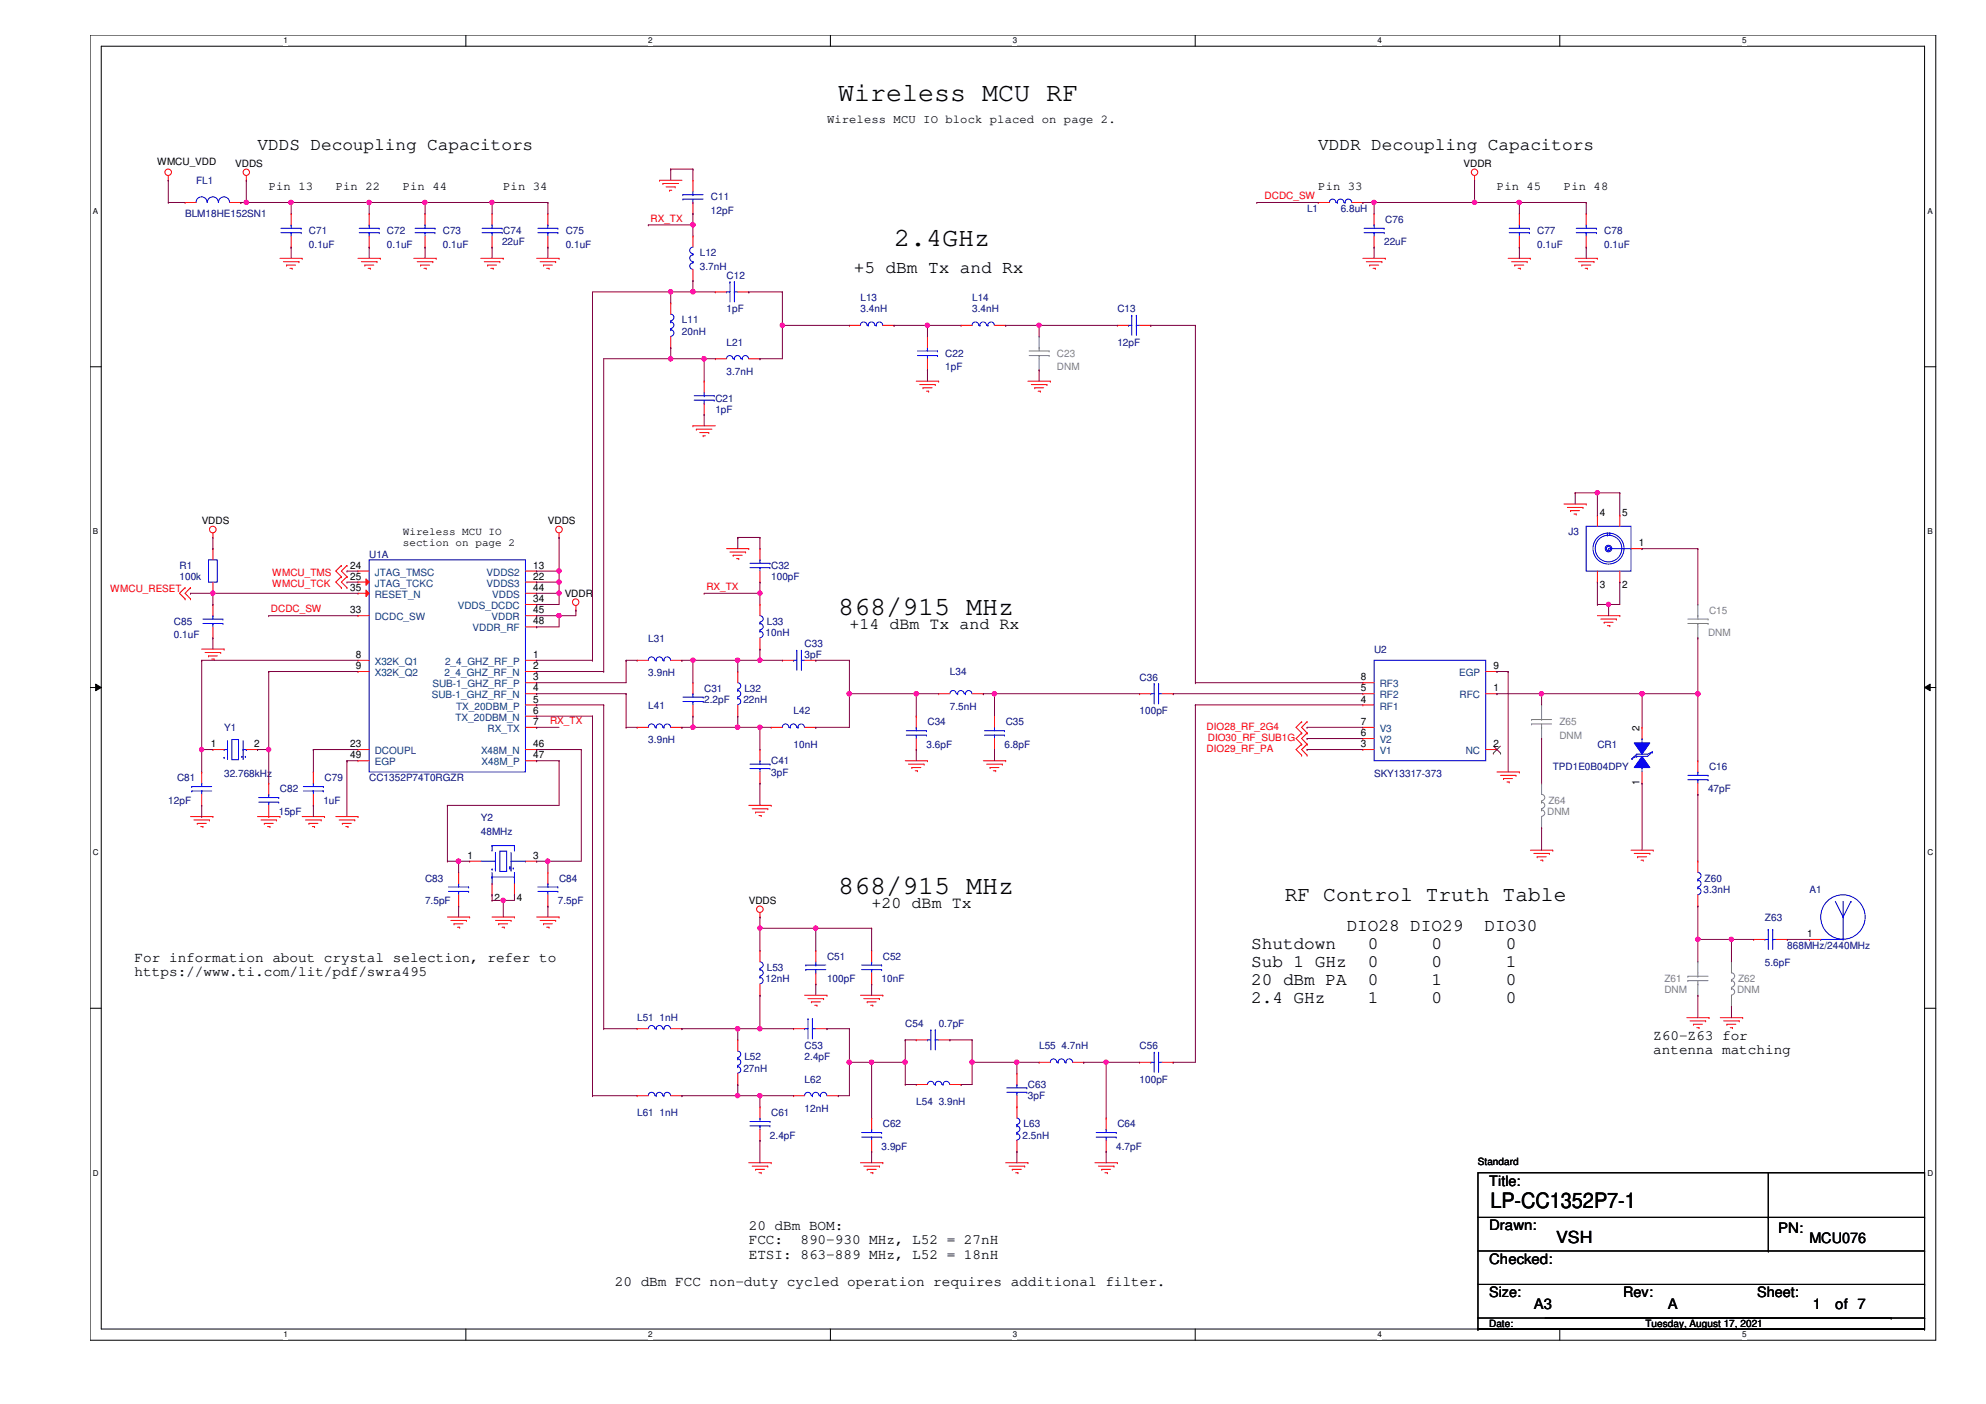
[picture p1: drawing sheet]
<svg xmlns="http://www.w3.org/2000/svg" width="420mm" height="297mm" viewBox="0 0 420 297" stroke-linecap="round" stroke-linejoin="round" font-family="sans-serif">
<defs><g id="words">
<g font-size="5.6">
<text x="177.3" y="21.4">Wireless MCU RF</text>
<text x="189.1" y="52.1">2.4GHz</text>
<text x="177.3" y="130">868/915 MHz</text>
<text x="177.3" y="189.1">868/915 MHz</text>
</g>
<g font-size="4.5">
<text x="271.8" y="190.5">RF Control Truth Table</text>
<text x="315.3" y="255.5">LP-CC1352P7-1</text>
</g>
<g font-size="3.8">
<text x="54.5" y="31.7">VDDS Decoupling Capacitors</text>
<text x="278.9" y="31.7">VDDR Decoupling Capacitors</text>
<text x="180.6" y="57.7">+5 dBm Tx and Rx</text>
<text x="284.9" y="197.1">DIO28 DIO29</text>
<text x="314.1" y="197.1">DIO30</text>
<text x="264.7" y="200.8">Shutdown</text>
<text x="289.4" y="200.8">0</text>
<text x="302.9" y="200.8">0</text>
<text x="318.6" y="200.8">0</text>
<text x="264.7" y="204.6">Sub 1 GHz</text>
<text x="264.7" y="208.4">20 dBm PA</text>
<text x="289.4" y="204.6">0</text>
<text x="289.4" y="208.4">0</text>
<text x="302.9" y="204.6">0</text>
<text x="302.9" y="208.4">1</text>
<text x="318.6" y="204.6">1</text>
<text x="318.6" y="208.4">0</text>
<text x="264.7" y="212.1">2.4 GHz</text>
<text x="289.4" y="212.1">1</text>
<text x="302.9" y="212.1">0</text>
<text x="318.6" y="212.1">0</text>
</g>
<g font-size="3.5">
<text x="179.7" y="133">+14 dBm Tx and Rx</text>
<text x="184.4" y="192.1">+20 dBm Tx</text>
<text x="329.2" y="263.1">VSH</text>
</g>
<g font-size="3">
<text x="28.5" y="203.5">For information about crystal selection, refer to</text>
<text x="28.5" y="206.6">https://www.ti.com/lit/pdf/swra495</text>
<text x="349.8" y="220">Z60-Z63 for</text>
<text x="349.8" y="223.1">antenna matching</text>
<text x="315" y="250.9">Title:</text>
<text x="158.4" y="260.2">20 dBm BOM:</text>
<text x="158.4" y="263.3">FCC:</text>
<text x="169.3" y="263.3">890-930 MHz, L52 = 27nH</text>
<text x="315" y="260.3">Drawn:</text>
<text x="376.2" y="260.8">PN:</text>
<text x="382.8" y="262.9">MCU076</text>
<text x="158.4" y="266.3">ETSI: 863-889 MHz, L52 = 18nH</text>
<text x="315" y="267.4">Checked:</text>
<text x="130.1" y="272">20 dBm FCC non-duty cycled operation requires additional filter.</text>
<text x="315" y="274.5">Size:</text>
<text x="343.4" y="274.5">Rev:</text>
<text x="371.7" y="274.5">Sheet:</text>
<text x="324.5" y="276.9">A3</text>
<text x="352.8" y="276.9">A</text>
<text x="383.5" y="276.9">1</text>
<text x="388.3" y="276.9">of 7</text>
</g>
<g font-size="2.6">
<text x="175" y="26">Wireless MCU IO block placed on page 2.</text>
<text x="56.9" y="40.2">Pin 13</text>
<text x="71" y="40.2">Pin 22</text>
<text x="85.2" y="40.2">Pin 44</text>
<text x="106.5" y="40.2">Pin 34</text>
<text x="278.9" y="40.2">Pin 33</text>
<text x="316.7" y="40.2">Pin 45</text>
<text x="330.9" y="40.2">Pin 48</text>
</g>
<g font-size="2.3">
<text x="85.2" y="113.2">Wireless MCU IO</text>
<text x="85.2" y="115.6">section on page 2</text>
</g>
<g font-size="2.1">
<text x="33.2" y="34.9">WMCU_VDD</text>
<text x="49.8" y="35.3">VDDS</text>
<text x="309.6" y="35.3">VDDR</text>
<text x="42.7" y="111">VDDS</text>
<text x="115.9" y="111">VDDS</text>
<text x="338.5" y="109.2">4</text>
<text x="343.2" y="109.2">5</text>
<text x="346.7" y="115.6">1</text>
<text x="74.1" y="120.3">24</text>
<text x="74.1" y="122.6">25</text>
<text x="74.1" y="125">35</text>
<text x="112.8" y="120.3">13</text>
<text x="112.8" y="122.6">22</text>
<text x="112.8" y="125">44</text>
<text x="338.5" y="124.4">3</text>
<text x="343.2" y="124.4">2</text>
<text x="74.1" y="129.8">33</text>
<text x="112.8" y="127.4">34</text>
<text x="112.8" y="129.8">45</text>
<text x="119.5" y="126.3">VDDR</text>
<text x="112.8" y="132.1">48</text>
<text x="75.3" y="139.2">8</text>
<text x="75.3" y="141.6">9</text>
<text x="112.8" y="139.2">1</text>
<text x="112.8" y="141.6">2</text>
<text x="112.8" y="143.9">3</text>
<text x="287.9" y="143.9">8</text>
<text x="316" y="141.6">9</text>
<text x="112.8" y="148.6">5</text>
<text x="112.8" y="146.3">4</text>
<text x="287.9" y="148.6">4</text>
<text x="287.9" y="146.3">5</text>
<text x="316" y="146.3">1</text>
<text x="112.8" y="153.4">7</text>
<text x="112.8" y="151">6</text>
<text x="287.9" y="155.7">6</text>
<text x="287.9" y="153.4">7</text>
<text x="346.9" y="154.6" transform="rotate(-90 346.9 154.6)">2</text>
<text x="44.6" y="158.1">1</text>
<text x="53.8" y="158.1">2</text>
<text x="74.1" y="158.1">23</text>
<text x="74.1" y="160.4">49</text>
<text x="112.8" y="158.1">46</text>
<text x="112.8" y="160.4">47</text>
<text x="287.9" y="158.1">3</text>
<text x="316" y="158.1">2</text>
<text x="346.9" y="166.2" transform="rotate(-90 346.9 166.2)">1</text>
<text x="98.9" y="181.7">1</text>
<text x="112.8" y="181.7">3</text>
<text x="104.6" y="190.5">2</text>
<text x="109.3" y="190.5">4</text>
<text x="158.4" y="191.3">VDDS</text>
<text x="382.4" y="198.2">1</text>
<text x="312.7" y="246.5">Standard</text>
<text x="315" y="280.8">Date:</text>
<text x="348.1" y="280.8">Tuesday, August 17, 2021</text>
</g>
<g font-size="2.1" fill="#000080">
<text x="41.5" y="38.9">FL1</text>
<text x="39.2" y="46">BLM18HE152SN1</text>
<text x="150.4" y="42.4">C11</text>
<text x="150.4" y="45.3">12pF</text>
<text x="276.5" y="44.8">L1</text>
<text x="283.6" y="44.8">6.8uH</text>
<text x="293.1" y="47.2">C76</text>
<text x="65.4" y="49.5">C71</text>
<text x="65.4" y="52.4">0.1uF</text>
<text x="81.9" y="49.5">C72</text>
<text x="81.9" y="52.4">0.1uF</text>
<text x="93.7" y="49.5">C73</text>
<text x="93.7" y="52.4">0.1uF</text>
<text x="106.2" y="51.9">22uF</text>
<text x="106.5" y="49.5">C74</text>
<text x="119.7" y="49.5">C75</text>
<text x="119.7" y="52.4">0.1uF</text>
<text x="292.8" y="51.9">22uF</text>
<text x="325.2" y="49.5">C77</text>
<text x="325.2" y="52.4">0.1uF</text>
<text x="339.4" y="49.5">C78</text>
<text x="339.4" y="52.4">0.1uF</text>
<text x="148" y="54.2">L12</text>
<text x="148" y="57.1">3.7nH</text>
<text x="153.7" y="59">C12</text>
<text x="182" y="63.7">L13</text>
<text x="205.7" y="63.7">L14</text>
<text x="144.3" y="68.4">L11</text>
<text x="144.3" y="70.8">20nH</text>
<text x="153.7" y="66">1pF</text>
<text x="182" y="66">3.4nH</text>
<text x="205.7" y="66">3.4nH</text>
<text x="236.4" y="66">C13</text>
<text x="153.7" y="73.2">L21</text>
<text x="200" y="75.5">C22</text>
<text x="236.4" y="73.2">12pF</text>
<text x="153.7" y="79.3">3.7nH</text>
<text x="200" y="78.4">1pF</text>
<text x="151.3" y="85">C21</text>
<text x="151.3" y="87.3">1pF</text>
<text x="331.8" y="113.3">J3</text>
<text x="78.1" y="118">U1A</text>
<text x="38" y="120.4">R1</text>
<text x="38" y="122.8">100k</text>
<text x="163.2" y="120.4">C32</text>
<text x="163.2" y="122.8">100pF</text>
<text x="36.8" y="132.2">C85</text>
<text x="36.8" y="135">0.1uF</text>
<text x="137.2" y="135.8">L31</text>
<text x="162" y="134.6">10nH</text>
<text x="162.2" y="132.2">L33</text>
<text x="170.2" y="136.9">C33</text>
<text x="137.2" y="143">3.9nH</text>
<text x="170.2" y="139.3">3pF</text>
<text x="201" y="142.8">L34</text>
<text x="290.7" y="138.1">U2</text>
<text x="137.2" y="149.9">L41</text>
<text x="149" y="146.4">C31</text>
<text x="149" y="148.7">2.2pF</text>
<text x="157.3" y="148.7">22nH</text>
<text x="157.5" y="146.4">L32</text>
<text x="241.1" y="144">C36</text>
<text x="47.4" y="154.6">Y1</text>
<text x="167.9" y="151.1">L42</text>
<text x="196.2" y="153.5">C34</text>
<text x="201" y="150.2">7.5nH</text>
<text x="212.8" y="153.5">C35</text>
<text x="241.1" y="151.1">100pF</text>
<text x="137.2" y="157.2">3.9nH</text>
<text x="163.2" y="161.7">C41</text>
<text x="167.9" y="158.2">10nH</text>
<text x="196" y="158.2">3.6pF</text>
<text x="212.5" y="158.2">6.8pF</text>
<text x="337.9" y="158.2">CR1</text>
<text x="37.5" y="165.3">C81</text>
<text x="47.4" y="164.3">32.768kHz</text>
<text x="59.2" y="167.6">C82</text>
<text x="68.7" y="165.3">C79</text>
<text x="78.1" y="165.3">CC1352P74T0RGZR</text>
<text x="163.2" y="164.1">3pF</text>
<text x="290.7" y="164.3">SKY13317-373</text>
<text x="328.5" y="162.9">TPD1E0B04DPY</text>
<text x="361.4" y="167.6">47pF</text>
<text x="361.6" y="162.9">C16</text>
<text x="35.6" y="170">12pF</text>
<text x="59" y="172.3">15pF</text>
<text x="68.4" y="170">1uF</text>
<text x="101.7" y="173.8">Y2</text>
<text x="101.7" y="176.6">48MHz</text>
<text x="89.9" y="186.5">C83</text>
<text x="89.9" y="191.3">7.5pF</text>
<text x="118" y="191.3">7.5pF</text>
<text x="118.3" y="186.5">C84</text>
<text x="360.4" y="188.9">3.3nH</text>
<text x="360.6" y="186.5">Z60</text>
<text x="382.8" y="188.9">A1</text>
<text x="373.4" y="194.8">Z63</text>
<text x="175" y="203.1">C51</text>
<text x="186.8" y="203.1">C52</text>
<text x="378.1" y="200.7">868MHz/2440MHz</text>
<text x="162" y="207.8">12nH</text>
<text x="162.2" y="205.4">L53</text>
<text x="175" y="207.8">100pF</text>
<text x="186.5" y="207.8">10nF</text>
<text x="373.4" y="204.5">5.6pF</text>
<text x="134.8" y="216.1">L51 1nH</text>
<text x="170.2" y="222">C53</text>
<text x="191.5" y="217.3">C54</text>
<text x="198.6" y="217.3">0.7pF</text>
<text x="219.8" y="222">L55 4.7nH</text>
<text x="241.1" y="222">C56</text>
<text x="157.3" y="226.7">27nH</text>
<text x="157.5" y="224.3">L52</text>
<text x="170.2" y="224.3">2.4pF</text>
<text x="170.2" y="229.1">L62</text>
<text x="193.8" y="233.8">L54 3.9nH</text>
<text x="217.5" y="230.3">C63</text>
<text x="217.5" y="232.6">3pF</text>
<text x="241.1" y="229.1">100pF</text>
<text x="134.8" y="236.1">L61 1nH</text>
<text x="163.2" y="236.1">C61</text>
<text x="170.2" y="235.2">12nH</text>
<text x="186.8" y="238.5">C62</text>
<text x="216.5" y="238.5">L63</text>
<text x="236.4" y="238.5">C64</text>
<text x="162.9" y="240.9">2.4pF</text>
<text x="186.5" y="243.2">3.9pF</text>
<text x="216.3" y="240.9">2.5nH</text>
<text x="236.1" y="243.2">4.7pF</text>
</g>
<g font-size="2.1" fill="#f00">
<text x="137.6" y="46.9">RX_TX</text>
<text x="267.5" y="42.2">DCDC_SW</text>
<text x="23.3" y="125.3">WMCU_RESET</text>
<text x="57.6" y="121.8">WMCU_TMS</text>
<text x="57.6" y="124.2">WMCU_TCK</text>
<text x="149.4" y="124.8">RX_TX</text>
<text x="57.3" y="129.6">DCDC_SW</text>
<text x="116.4" y="153.2">RX_TX</text>
<text x="255.3" y="154.4">DIO28_RF_2G4</text>
<text x="255.3" y="159.1">DIO29_RF_PA</text>
<text x="255.5" y="156.8">DIO30_RF_SUB1G</text>
</g>
<g font-size="2.1" fill="#808080">
<text x="223.6" y="75.5">C23</text>
<text x="223.6" y="78.4">DNM</text>
<text x="361.6" y="129.8">C15</text>
<text x="361.4" y="134.6">DNM</text>
<text x="329.9" y="153.5">Z65</text>
<text x="329.9" y="156.3">DNM</text>
<text x="327.3" y="172.3">DNM</text>
<text x="327.6" y="170">Z64</text>
<text x="352.1" y="207.8">Z61</text>
<text x="367.7" y="207.8">Z62</text>
<text x="352.1" y="210.1">DNM</text>
<text x="367.5" y="210.1">DNM</text>
</g>
<g font-size="2.1" fill="#004080">
<text x="79.3" y="121.8">JTAG_TMSC</text>
<text x="79.3" y="124.1">JTAG_TCKC</text>
<text x="103" y="121.8">VDDS2</text>
<text x="103" y="124.1">VDDS3</text>
<text x="79.3" y="126.5">RESET_N</text>
<text x="79.3" y="131.2">DCDC_SW</text>
<text x="96.9" y="128.9">VDDS_DCDC</text>
<text x="104" y="131.2">VDDR</text>
<text x="104.1" y="126.5">VDDS</text>
<text x="100" y="133.6">VDDR_RF</text>
<text x="79.3" y="140.7">X32K_Q1</text>
<text x="79.3" y="143">X32K_Q2</text>
<text x="94" y="143">2_4_GHZ_RF_N</text>
<text x="94.1" y="140.7">2_4_GHZ_RF_P</text>
<text x="308.7" y="143">EGP</text>
<text x="91.4" y="147.7">SUB-1_GHZ_RF_N</text>
<text x="91.5" y="145.4">SUB-1_GHZ_RF_P</text>
<text x="291.9" y="147.7">RF2</text>
<text x="291.9" y="145.4">RF3</text>
<text x="308.8" y="147.7">RFC</text>
<text x="96.4" y="152.5">TX_20DBM_N</text>
<text x="96.5" y="150.1">TX_20DBM_P</text>
<text x="103.2" y="154.9">RX_TX</text>
<text x="291.9" y="154.9">V3</text>
<text x="291.9" y="150.1">RF1</text>
<text x="79.3" y="159.6">DCOUPL</text>
<text x="79.3" y="161.9">EGP</text>
<text x="101.8" y="159.6">X48M_N</text>
<text x="101.9" y="161.9">X48M_P</text>
<text x="291.9" y="157.2">V2</text>
<text x="291.9" y="159.6">V1</text>
<text x="310.1" y="159.6">NC</text>
</g>
<g font-size="1.7">
<text x="60" y="9.2">1</text>
<text x="137.1" y="9.2">2</text>
<text x="214.2" y="9.2">3</text>
<text x="291.4" y="9.2">4</text>
<text x="368.6" y="9.2">5</text>
<text x="19.6" y="45.2">A</text>
<text x="407.8" y="45.2">A</text>
<text x="19.6" y="113">B</text>
<text x="407.8" y="113">B</text>
<text x="19.6" y="180.9">C</text>
<text x="407.8" y="180.9">C</text>
<text x="19.6" y="248.8">D</text>
<text x="407.8" y="248.8">D</text>
<text x="60" y="283">1</text>
<text x="137.1" y="283">2</text>
<text x="214.2" y="283">3</text>
<text x="291.4" y="283">4</text>
<text x="368.6" y="283">5</text>
</g>
</g></defs>
<path d="M19.1 7.4h390.4v276.1h-390.4zM21.4 9.8h385.8v271.4h-385.8z" fill="none" stroke="#000" stroke-width=".21"/>
<g fill="#fff">
<path d="M60 7.7h.9v1.9h-.9z"/>
<path d="M60 281.4h.9v1.9h-.9z"/>
</g>
<path d="M98.6 7.4v2.4M98.6 281.2v2.3" fill="none" stroke="#000" stroke-width=".21"/>
<g fill="#fff">
<path d="M137.1 7.7h.9v1.9h-.9z"/>
<path d="M137.1 281.4h.9v1.9h-.9z"/>
</g>
<path d="M175.7 7.4v2.4M175.7 281.2v2.3" fill="none" stroke="#000" stroke-width=".21"/>
<g fill="#fff">
<path d="M214.2 7.7h1v1.9h-1z"/>
<path d="M214.2 281.4h1v1.9h-1z"/>
</g>
<path d="M252.9 7.4v2.4M252.9 281.2v2.3" fill="none" stroke="#000" stroke-width=".21"/>
<g fill="#fff">
<path d="M291.4 7.7h1v1.9h-1z"/>
<path d="M291.4 281.4h1v1.9h-1z"/>
</g>
<path d="M330 7.4v2.4M330 281.2v2.3" fill="none" stroke="#000" stroke-width=".21"/>
<g fill="#fff">
<path d="M368.6 7.7h.9v1.9h-.9z"/>
<path d="M368.6 281.4h.9v1.9h-.9z"/>
<path d="M19.6 43.7h1.2v1.9h-1.2z"/>
<path d="M407.8 43.7h1.1v1.9h-1.1z"/>
<path d="M19.6 111.5h1.2v1.9h-1.2z"/>
<path d="M407.8 111.5h1.1v1.9h-1.1z"/>
</g>
<path d="M19.1 77.6h2.3M407.2 77.6h2.3" fill="none" stroke="#000" stroke-width=".21"/>
<g fill="#fff">
<path d="M19.6 179.4h1.3v1.9h-1.3z"/>
<path d="M407.8 179.4h1.2v1.9h-1.2z"/>
</g>
<path d="M19.1 145.5h2.3M20.2 144.7l1.2 .8-1.2 .6zM407.2 145.5l1.1-.8v1.4zM407.2 145.5h2.3" fill="none" stroke="#000" stroke-width=".21"/>
<path d="M20.2 144.7l1.2 .8-1.2 .6zM407.2 145.5l1.1-.8v1.4z" fill="#000"/>
<g fill="#fff">
<path d="M19.6 247.2h1.3v1.9h-1.3z"/>
<path d="M407.8 247.2h1.2v1.9h-1.2z"/>
</g>
<g fill="none" stroke="#000" stroke-width=".21">
<path d="M19.1 213.3h2.3M407.2 213.3h2.3M312.7 248.1h94.5v30.7h-94.5zM312.7 257.6h94.5M374.1 257.6h.1M374.1 248.1v16.6M407.2 257.6h.1M312.7 264.7h94.5M312.7 271.7h94.5M312.7 278.8v2.4M326.9 278.8h73.2M374.1 264.7h.1"/>
<path d="M400.1 278.8h.1M407.2 264.7h.1M407.2 271.7h.1M407.2 278.8h.1M407.2 278.8v2.4M312.7 281.2h.1M312.7 281.2h94.5M407.2 281.2h.1"/>
</g>
<g fill="none" stroke="#f00" stroke-width=".21">
<path d="M35.6 38.1h.1M35.6 37.2v.9M52.1 38.1h.1M52.1 37.2v.9M139.5 38.1h.1M139.5 38.1h4.8M140.3 38.8h.1M140.3 38.8h3.3M140.9 39.5h1.9M142.8 39.5h.1M312 38.1h.1M312 37.2v.9"/>
<path d="M59.2 54.7h4.7M59.9 55.4h3.3M60.6 56.1h.1M60.6 56.1h1.9M61.3 56.8h.5M61.8 56.8h.1M63.2 55.4h.1M63.9 54.7h.1M75.7 54.7h4.8M76.5 55.4h3.3M77.2 56.1h.1M77.2 56.1h1.9"/>
<path d="M77.9 56.8h.5M78.4 56.8h.1M79.8 55.4h.1M80.5 54.7h.1M87.5 54.7h4.8M88.3 55.4h3.3M89 56.1h.1M89 56.1h1.9M89.7 56.8h.5M90.2 56.8h.1M91.6 55.4h.1M92.3 54.7h.1"/>
<path d="M101.7 54.7h4.8M102.4 55.4h3.3M103.2 56.1h.1M103.2 56.1h1.8M103.8 56.8h.6M104.4 56.8h.1M105.7 55.4h.1M106.5 54.7h.1M113.5 54.7h4.8M114.3 55.4h3.3M115 56.1h.1M115 56.1h1.8"/>
<path d="M115.7 56.8h.5M116.2 56.8h.1M117.6 55.4h.1M118.3 54.7h.1M141.6 40.3h.1M141.6 40.3h.5M288.3 54.7h4.8M289.1 55.4h3.3M289.8 56.1h.1M289.8 56.1h1.9M290.5 56.8h.5M290.7 45.2h.1"/>
<path d="M290.7 52.3h.1M290.7 45.2v2.4M290.7 50v2.3M291 56.8h.1M292.4 55.4h.1M293.1 54.7h.1M319.1 54.7h4.7M319.8 55.4h3.3M320.5 56.1h.1M320.5 56.1h1.9M321.2 56.8h.4M321.6 56.8h.1"/>
<path d="M323.1 55.4h.1M323.8 54.7h.1M333.2 54.7h4.7M333.9 55.4h3.3M334.6 56.1h.1M334.6 56.1h2M335.4 56.8h.4M335.8 56.8h.1M337.2 55.4h.1M337.9 54.7h.1M146.6 90.1h.1M146.6 90.1h4.7"/>
<path d="M147.3 90.8h.1M147.3 90.8h3.3M148 91.5h1.9M148.8 92.2h.1M148.8 92.2h.4M149.9 91.5h.1M193.8 80.6h4.8M194.6 81.4h3.3M195.3 82h.1M195.3 82h1.9M196 82.8h.5M196.5 82.8h.1"/>
<path d="M197.9 81.4h.1M198.6 80.6h.1M217.5 80.6h4.7M218.2 81.4h3.3M218.9 82h.1M218.9 82h1.9M219.6 82.8h.5M220.1 82.8h.1M221.5 81.4h.1M222.2 80.6h.1M45 113.7h.1M45 116.1h.1"/>
<path d="M45 112.8v.9M45 116.1v2.3M72.2 119.6h.1M72.2 119.6l-1.2 1.2 1.2 1.2M73.4 119.6h.1M73.4 119.6l-1.2 1.2 1.2 1.2M118.3 113.7h.1M118.3 112.8v.9M153.7 116.1h4.7M154.4 116.8h3.3M155.1 117.5h.1M155.1 117.5h1.9"/>
<path d="M155.8 118.2h.5M156.3 118.2h.1M157.7 116.8h.1M158.4 116.1h.1M160.8 116.1h.1M160.8 116.1v2.3M330.9 106.6h4.7M331.6 107.4h3.3M332.3 108h.1M332.3 108h1.9M333 108.8h.5M333.5 108.8h.1"/>
<path d="M334.9 107.4h.1M335.6 106.6h.1M39.2 124.3h.1M39.2 126.7h.1M39.2 124.3l-1.2 1.2 1.2 1.2M40.3 124.3h.1M40.3 126.7h.1M40.3 124.3l-1.1 1.2 1.1 1.2M42.7 137.3h4.7M43.4 138h3.3M44.1 138.8h.1M44.1 138.8h1.9"/>
<path d="M44.8 139.4h.5M45 125.5h.1M45 123.1v2.4M45.3 139.4h.1M46.7 138h.1M47.4 137.3h.1M72.2 122h.1M72.2 124.3h.1M72.2 122l-1.2 1.1 1.2 1.2M73.4 122h.1M73.4 124.3h.1M73.4 122l-1.2 1.1 1.2 1.2"/>
<path d="M75.7 120.8h.1M75.7 120.8h2.4M121.8 129.1h.1M121.8 128.1v1M134.8 139.7h.1M134.8 139.7h2.4M141.9 139.7h2.4M144.3 139.7h.1M160.8 123.1h.1M160.8 120.8v2.3M337.9 130.3h4.8M338.7 131h3.3"/>
<path d="M339.4 131.7h.1M339.4 131.7h1.8M340.1 132.4h.5M340.6 132.4h.1M342 131h.1M342.7 130.3h.1M134.8 153.9h.1M134.8 153.9h2.4M141.9 153.9h2.4M144.3 153.9h.1M193.8 151.5h.1M193.8 158.6h.1"/>
<path d="M193.8 151.5v2.4M193.8 156.3v2.3M275.4 155.1h.1M275.4 152.7h.1M275.4 157.4h.1M275.4 159.8h.1M275.4 152.7l-1.2 1.2 1.2 1.2M275.4 155.1l-1.2 1.2 1.2 1.1M275.4 157.4l-1.2 1.2 1.2 1.2M276.5 155.1h.1M276.5 152.7h.1M276.5 157.4h.1"/>
<path d="M276.5 159.8h.1M276.5 152.7l-1.1 1.2 1.1 1.2M276.5 155.1l-1.1 1.2 1.1 1.1M276.5 157.4l-1.1 1.2 1.1 1.2M40.3 172.8h4.7M41 173.5h3.3M41.7 174.2h.1M41.7 174.2h1.9M42.5 174.9h.4M42.9 174.9h.1M44.3 173.5h.1M45 172.8h.1"/>
<path d="M54.5 172.8h4.7M55.2 173.5h3.3M55.9 174.2h.1M55.9 174.2h1.9M56.6 174.9h.5M57.1 174.9h.1M58.5 173.5h.1M59.2 172.8h.1M63.9 172.8h4.8M64.6 173.5h3.3M65.4 174.2h.1M65.4 174.2h1.9"/>
<path d="M66.1 174.9h.4M66.5 174.9h.1M67.9 173.5h.1M68.7 172.8h.1M71 172.8h4.7M71.8 173.5h3.3M72.4 174.2h.1M72.4 174.2h1.9M73.2 174.9h.4M73.6 174.9h.1M75.1 173.5h.1M75.7 172.8h.1"/>
<path d="M158.4 170.4h4.8M159.1 171.1h3.3M159.9 171.8h.1M159.9 171.8h1.9M160.6 172.6h.4M161 172.6h.1M162.4 171.1h.1M163.2 170.4h.1M191.5 161h4.7M192.2 161.7h3.3M192.9 162.4h.1M192.9 162.4h1.9"/>
<path d="M193.6 163.1h.5M194.1 163.1h.1M195.5 161.7h.1M196.2 161h.1M208 161h4.8M208.7 161.7h3.3M209.5 162.4h.1M209.5 162.4h1.8M210.1 163.1h.6M210.7 163.1h.1M212 161.7h.1M212.8 161h.1"/>
<path d="M316.7 163.3h4.7M317.4 164h3.3M318.1 164.7h.1M318.1 164.7h1.9M318.8 165.4h.5M319.3 165.4h.1M320.7 164h.1M321.4 163.3h.1M323.8 179.9h4.7M328.5 179.9h.1M345.1 179.9h4.7M349.8 179.9h.1"/>
<path d="M94.7 194h4.7M95.4 194.7h3.3M96.1 195.5h.1M96.1 195.5h1.9M96.8 196.2h.4M97.2 196.2h.1M98.7 194.7h.1M99.4 194h.1M104.1 194h4.7M104.8 194.7h3.3M105.5 195.5h.1M105.5 195.5h1.9"/>
<path d="M106.2 196.2h.5M106.7 196.2h.1M108.1 194.7h.1M108.8 194h.1M113.5 194h4.8M114.3 194.7h3.3M115 195.5h.1M115 195.5h1.8M115.7 196.2h.5M116.2 196.2h.1M117.6 194.7h.1M118.3 194h.1"/>
<path d="M160.8 194h.1M160.8 193.1v.9M324.5 180.6h3.3M325.2 181.3h.1M325.2 181.3h1.9M325.9 182h.5M326.4 182h.1M327.8 180.6h.1M345.7 180.6h3.3M346.5 181.3h.1M346.5 181.3h1.9M347.2 182h.4"/>
<path d="M347.6 182h.1M349 180.6h.1M359.2 182.2h.1M359.2 191.7h.1M359.2 182.2v2.4M359.2 189.3v2.4M371 198.8h.1M371 198.8h2.4M375.8 198.8h2.3M378.1 198.8h.1M170.2 210.6h4.8M170.9 211.3h3.3"/>
<path d="M171.7 212h.1M171.7 212h1.9M172.4 212.7h.4M172.8 212.7h.1M174.2 211.3h.1M175 210.6h.1M182 210.6h4.8M182.8 211.3h3.3M183.5 212h.1M183.5 212h1.9M184.2 212.7h.5M184.7 212.7h.1"/>
<path d="M186.1 211.3h.1M186.8 210.6h.1M356.9 215.3h4.7M357.5 216h3.3M358.3 216.7h.1M358.3 216.7h1.9M359 217.4h.5M359.5 217.4h.1M360.8 216h.1M361.6 215.3h.1M363.9 215.3h4.8M364.7 216h3.3"/>
<path d="M365.3 216.7h.1M365.3 216.7h1.9M366.1 217.4h.4M366.5 217.4h.1M368 216h.1M368.7 215.3h.1M215.1 227.1h.1M215.1 234.2h.1M215.1 227.1v2.3M215.1 231.8v2.4M158.4 246h4.8M159.1 246.7h3.3"/>
<path d="M159.9 247.4h.1M159.9 247.4h1.9M160.6 248.1h.4M161 248.1h.1M162.4 246.7h.1M163.2 246h.1M182 246h4.8M182.8 246.7h3.3M183.5 247.4h.1M183.5 247.4h1.9M184.2 248.1h.5M184.7 248.1h.1"/>
<path d="M186.1 246.7h.1M186.8 246h.1M212.8 246h4.7M213.5 246.7h3.3M214.2 247.4h.1M214.2 247.4h1.9M214.9 248.1h.4M215.3 248.1h.1M216.8 246.7h.1M217.5 246h.1M231.6 246h4.8M232.4 246.7h3.3"/>
<path d="M233.1 247.4h.1M233.1 247.4h1.9M233.8 248.1h.5M234.3 248.1h.1M235.7 246.7h.1M236.4 246h.1"/>
<circle cx="35.6" cy="36.4" r=".69"/>
<circle cx="52.1" cy="36.4" r=".68"/>
<circle cx="312" cy="36.4" r=".68"/>
<circle cx="45" cy="112" r=".7"/>
<circle cx="118.3" cy="112" r=".7"/>
<circle cx="121.8" cy="127.4" r=".68"/>
<circle cx="160.8" cy="192.4" r=".69"/>
</g>
<g fill="none" stroke="#00f" stroke-width=".21">
<path d="M288.6 49.2h4.2M288.6 48.3h4.2M290.7 49.2h.1M290.7 47.6h.1M290.7 47.6v.7M290.7 49.2v.8M292.8 49.2h.1M292.8 48.3h.1M44.1 118.4h1.9v4.7h-1.9zM78.1 118.4h33.1v44.9h-33.1zM158.7 119.2h4.2M160.8 118.4h.1"/>
<path d="M160.8 118.4v.8M162.9 119.2h.1M137.2 139.7a.7 .7 0 0 1 .7-.7 .7 .7 0 0 1 .7 .7M138.6 139.7h.2M138.8 139.7a.7 .7 0 0 1 .7-.7 .7 .7 0 0 1 .7 .7M138.8 139.7h.1M140.3 139.7h.2M140.5 139.7a.7 .7 0 0 1 .7-.7 .7 .7 0 0 1 .7 .7M140.5 139.7h.1M158.7 120.1h4.2M160.8 120.1h.1M160.8 120.1v.7"/>
<path d="M162.9 120.1h.1M137.2 153.9a.7 .7 0 0 1 .7-.7 .7 .7 0 0 1 .7 .7M138.6 153.9h.2M138.8 153.9a.7 .7 0 0 1 .7-.7 .7 .7 0 0 1 .7 .7M138.8 153.9h.1M140.3 153.9h.2M140.5 153.9a.7 .7 0 0 1 .7-.7 .7 .7 0 0 1 .7 .7M140.5 153.9h.1M191.7 155.5h4.3M191.7 154.6h4.3M193.8 155.5h.1M193.8 153.9h.1"/>
<path d="M193.8 153.9v.7M193.8 155.5v.8M196 155.5h.1M196 154.6h.1M359.2 187.9a.7 .7 0 0 1 .7 .7 .7 .7 0 0 1-.7 .7M359.2 186.2a.7 .7 0 0 1 .7 .7 .7 .7 0 0 1-.7 .7M359.2 184.6a.7 .7 0 0 1 .7 .7 .7 .7 0 0 1-.7 .7M359.2 186.2h.1M359.2 187.9h.1M359.2 186v.2M359.2 187.7v.2M373.4 198.8h.1"/>
<path d="M373.4 198.8h.7M374.1 196.6h.1M374.1 196.6v4.3M375 196.6h.1M375 198.8h.1M375 196.6v4.3M375 198.8h.8M213 231.1h4.3M213 230.2h4.3M215.1 231.1h.1M215.1 229.4h.1M215.1 229.4v.8"/>
<path d="M215.1 231.1v.7M217.3 231.1h.1M217.3 230.2h.1"/>
</g>
<path d="M77.4 122.5l.7 .6-.7 .7z" fill="#f00"/>
<path d="M75.7 123.1h.1M75.7 123.1h2.4M77.4 122.5l.7 .6-.7 .7z" fill="none" stroke="#f00" stroke-width=".21"/>
<path d="M77.4 124.8l.7 .7-.7 .7z" fill="#f00"/>
<g fill="none" stroke="#f00" stroke-width=".21">
<path d="M61.6 45.2h.1M61.6 52.3h.1M61.6 45.2v2.4M61.6 50v2.3M146.6 59.4h.1M146.6 50h.1M146.6 50v2.3M146.6 57v2.4M321.4 45.2h.1M321.4 52.3h.1M321.4 45.2v2.4M321.4 50v2.3"/>
<path d="M335.6 45.2h.1M335.6 52.3h.1M335.6 45.2v2.4M335.6 50v2.3M141.9 64.1h.1M141.9 73.6h.1M141.9 64.1v2.4M141.9 71.2v2.4M75.7 125.5h.1M75.7 130.3h.1M75.7 139.7h.1M75.7 125.5h2.4"/>
<path d="M75.7 130.3h2.4M75.7 139.7h2.4M77.4 124.8l.7 .7-.7 .7zM111.2 125.5h2.3M111.2 130.3h2.3M111.2 139.7h2.3M111.2 120.8h2.3M111.2 123.1h2.3M111.2 127.9h2.3M111.2 132.6h2.3M113.5 120.8h.1M113.5 123.1h.1"/>
<path d="M113.5 125.5h.1M113.5 127.9h.1M113.5 130.3h.1M113.5 132.6h.1M113.5 139.7h.1M160.8 127.9h.1M160.8 137.3h.1M160.8 127.9v2.4M160.8 135v2.3M165.5 139.7h.1M165.5 139.7h2.4M170.2 139.7h2.4"/>
<path d="M172.6 139.7h.1M75.7 142.1h.1M75.7 158.6h.1M75.7 142.1h2.4M75.7 158.6h2.4M111.2 142.1h2.3M111.2 158.6h2.3M111.2 149.1h2.3M111.2 144.4h2.3M111.2 146.8h2.3M111.2 153.9h2.3M111.2 151.5h2.3"/>
<path d="M113.5 158.6h.1M113.5 149.1h.1M113.5 142.1h.1M113.5 144.4h.1M113.5 146.8h.1M113.5 153.9h.1M113.5 151.5h.1M146.6 144.4h.1M146.6 151.5h.1M146.6 144.4v2.4M146.6 149.1v2.4M160.8 158.6h.1"/>
<path d="M160.8 158.6v2.4M163.2 153.9h.1M163.2 153.9h2.3M170.2 153.9h2.4M172.6 153.9h.1M241.1 146.8h.1M241.1 146.8h2.4M245.8 146.8h2.4M248.2 146.8h.1M75.7 161h.1M75.7 161h2.4M111.2 161h2.3"/>
<path d="M113.5 161h.1M160.8 165.7h.1M160.8 163.3v2.4M97 184.6h.1M97 191.7h.1M97 184.6v2.3M97 189.3v2.4M115.9 184.6h.1M115.9 191.7h.1M115.9 184.6v2.3M115.9 189.3v2.4M382.8 198.8h.1"/>
<path d="M382.8 198.8h2.4M160.8 201.1h.1M160.8 210.6h.1M160.8 201.1v2.4M160.8 208.2v2.4M156.1 220h.1M156.1 229.4h.1M156.1 220v2.4M156.1 227.1v2.3M234 236.6h.1M234 236.6v2.3M234 243.6h.1"/>
<path d="M234 241.3v2.3"/>
</g>
<g fill="none" stroke="#00f" stroke-width=".21">
<path d="M59.4 49.2h4.3M59.4 48.3h4.3M61.6 49.2h.1M61.6 47.6h.1M61.6 47.6v.7M61.6 49.2v.8M63.7 49.2h.1M63.7 48.3h.1M146.6 52.3a.7 .7 0 0 0-.7 .7 .7 .7 0 0 0 .7 .7M146.6 53.7v.2a.7 .7 0 0 0-.7 .7 .7 .7 0 0 0 .7 .7M146.6 55.4v.2a.68 .68 0 0 0-.7 .7 .68 .68 0 0 0 .7 .7M146.6 55.4h.1"/>
<path d="M146.6 53.7h.1M319.3 49.2h4.3M319.3 48.3h4.3M321.4 49.2h.1M321.4 47.6h.1M321.4 47.6v.7M321.4 49.2v.8M323.6 49.2h.1M323.6 48.3h.1M333.5 49.2h4.2M333.5 48.3h4.2M335.6 49.2h.1"/>
<path d="M335.6 47.6h.1M335.6 47.6v.7M335.6 49.2v.8M337.7 49.2h.1M337.7 48.3h.1M141.9 69.8a.7 .7 0 0 1 .7 .7 .7 .7 0 0 1-.7 .7M141.9 68.1a.7 .7 0 0 1 .7 .7 .7 .7 0 0 1-.7 .7M141.9 66.5a.7 .7 0 0 1 .7 .7 .7 .7 0 0 1-.7 .7M141.9 68.1h.1M141.9 69.8h.1M141.9 67.9v.2M141.9 69.6v.2"/>
<path d="M160.8 133.6a.68 .68 0 0 1 .7 .6 .68 .68 0 0 1-.7 .7M160.8 131.9a.68 .68 0 0 1 .7 .7 .68 .68 0 0 1-.7 .7v.3M160.8 130.3a.68 .68 0 0 1 .7 .6 .68 .68 0 0 1-.7 .7M160.8 131.9h.1M160.8 133.6h.1M160.8 131.7v.2M167.9 139.7h.1M167.9 139.7h.7M168.6 137.6h.1M168.6 137.6v4.2M169.5 137.6h.1M169.5 139.7h.1"/>
<path d="M169.5 137.6v4.2M169.5 139.7h.7M144.5 148.4h4.3M144.5 147.5h4.3M146.6 148.4h.1M146.6 146.8h.1M146.6 146.8v.7M146.6 148.4v.7M148.8 148.4h.1M148.8 147.5h.1M165.5 153.9a.68 .68 0 0 1 .7-.7 .68 .68 0 0 1 .7 .7M166.9 153.9h.3"/>
<path d="M167.2 153.9a.68 .68 0 0 1 .7-.7 .68 .68 0 0 1 .6 .7M167.2 153.9h.1M168.6 153.9h.2M168.8 153.9a.68 .68 0 0 1 .7-.7 .68 .68 0 0 1 .7 .7M168.8 153.9h.1M243.5 146.8h.1M243.5 146.8h.7M244.2 144.7h.1M244.2 144.7v4.2M245.1 144.7h.1M245.1 146.8h.1M245.1 144.7v4.2"/>
<path d="M245.1 146.8h.7M347.4 156.3h.1M347.4 156.3v.9M158.7 162.6h4.2M158.7 161.7h4.2M160.8 162.6h.1M160.8 161h.1M160.8 161v.7M160.8 162.6v.7M162.9 162.6h.1M162.9 161.7h.1M347.4 162.4h.1"/>
<path d="M347.4 162.4v.9M94.9 188.6h4.2M94.9 187.7h4.2M97 188.6h.1M97 186.9h.1M97 186.9v.8M97 188.6v.7M99.1 188.6h.1M99.1 187.7h.1M113.8 188.6h4.2M113.8 187.7h4.2M115.9 188.6h.1"/>
<path d="M115.9 186.9h.1M115.9 186.9v.8M115.9 188.6v.7M118 188.6h.1M118 187.7h.1M385.2 198.8h.1M385.2 198.8h4.7M388.3 190.7l1.6 3.3M389.9 198.8h.1M389.9 194h.1M389.9 190.7v8.1M391.6 190.7h.1"/>
<path d="M391.6 190.7l-1.7 3.3M160.8 206.8a.68 .68 0 0 1 .7 .7 .68 .68 0 0 1-.7 .7M160.8 205.1a.68 .68 0 0 1 .7 .7 .68 .68 0 0 1-.7 .7M160.8 203.5a.68 .68 0 0 1 .7 .7 .68 .68 0 0 1-.7 .7M160.8 205.1h.1M160.8 206.8h.1M160.8 204.9v.2M160.8 206.5v.3M156.1 225.7a.68 .68 0 0 1 .6 .7 .68 .68 0 0 1-.7 .6M156.1 224a.68 .68 0 0 1 .6 .7 .68 .68 0 0 1-.7 .7M156.1 222.4a.68 .68 0 0 1 .6 .7 .68 .68 0 0 1-.7 .6M156.1 224h.1"/>
<path d="M156.1 225.7h.1M156.1 223.8v.2M156.1 225.5v.2M231.9 239.6h4.2M234 238.9h.1M234 238.9v.7M236.1 239.6h.1M231.9 240.6h4.2M234 240.6h.1M234 240.6v.7M236.1 240.6h.1"/>
<circle cx="389.9" cy="194" r="4.7"/>
</g>
<path d="M366.3 209.2a.68 .68 0 0 1 .7 .6 .68 .68 0 0 1-.7 .7M366.3 207.5a.7 .7 0 0 1 .7 .7 .7 .7 0 0 1-.7 .7M366.3 203.5v2.3a.7 .7 0 0 1 .7 .7 .7 .7 0 0 1-.7 .7M366.3 207.5h.1M366.3 209.2h.1M366.3 203.5h.1M366.3 212.9h.1M366.3 207.3v.2M366.3 208.9v.3M366.3 210.6v2.3" fill="none" stroke="#808080" stroke-width=".21"/>
<path d="M347.4 160l1.6 2.4h-3.3z" fill-rule="evenodd" fill="#00f"/>
<path d="M347.4 160l1.6 2.4h-3.3z" fill="none" stroke="#00f" stroke-width=".21"/>
<path d="M345.7 157.2h3.3l-1.6 2.4z" fill-rule="evenodd" fill="#00f"/>
<g fill="none" stroke="#00f" stroke-width=".21">
<path d="M41.5 42.8a1.16 1.16 0 0 1 1.2-1.1 1.16 1.16 0 0 1 1.1 1.1M43.9 42.8a1.16 1.16 0 0 1 1.1-1.1 1.16 1.16 0 0 1 1.2 1.1M46.2 42.8a1.16 1.16 0 0 1 1.2-1.1 1.16 1.16 0 0 1 1.2 1.1M76 49.2h4.2M76 48.3h4.2M78.1 49.2h.1M78.1 47.6h.1M78.1 47.6v.7M78.1 49.2v.8M80.2 49.2h.1M80.2 48.3h.1M87.8 49.2h4.2"/>
<path d="M87.8 48.3h4.2M89.9 49.2h.1M89.9 47.6h.1M89.9 47.6v.7M89.9 49.2v.8M92 49.2h.1M92 48.3h.1M102 49.2h4.2M102 48.3h4.2M104.1 49.2h.1M104.1 47.6h.1M104.1 47.6v.7"/>
<path d="M104.1 49.2v.8M106.2 49.2h.1M106.2 48.3h.1M113.8 49.2h4.2M113.8 48.3h4.2M115.9 49.2h.1M115.9 47.6h.1M115.9 47.6v.7M115.9 49.2v.8M118 49.2h.1M118 48.3h.1M144.5 41.2h.1"/>
<path d="M144.5 42.1h.1M144.5 41.2h4.3M144.5 42.1h4.3M146.6 41.2h.1M146.6 42.8h.1M146.6 40.5v.7M146.6 42.1v.7M154.4 59.6h.1M154.4 59.6v4.3M155.4 59.6h.1M155.4 59.6v4.3M281.3 42.8a.68 .68 0 0 1 .6-.7 .68 .68 0 0 1 .7 .7"/>
<path d="M282.7 42.8h.2M282.9 42.8a.7 .7 0 0 1 .7-.7 .7 .7 0 0 1 .7 .7h.3M282.9 42.8h.1M284.6 42.8a.7 .7 0 0 1 .7-.7 .7 .7 0 0 1 .7 .7M284.6 42.8h.1M153.7 61.8h.1M153.7 75.9a.68 .68 0 0 1 .7-.7 .68 .68 0 0 1 .7 .7M153.7 61.8h.7M155.1 75.9h.3M155.4 61.8h.1M155.4 75.9a.68 .68 0 0 1 .6-.7 .68 .68 0 0 1 .7 .7M155.4 75.9h.1"/>
<path d="M155.4 61.8h.7M156.8 75.9h.2M157 75.9a.68 .68 0 0 1 .7-.7 .68 .68 0 0 1 .7 .7M157 75.9h.1M182 68.8a.7 .7 0 0 1 .7-.7 .7 .7 0 0 1 .7 .7M183.5 68.8h.2M183.7 68.8a.7 .7 0 0 1 .7-.7 .7 .7 0 0 1 .7 .7M183.7 68.8h.1M185.1 68.8h.3M185.4 68.8a.68 .68 0 0 1 .7-.7 .68 .68 0 0 1 .6 .7M185.4 68.8h.1M194.1 75.2h4.2"/>
<path d="M194.1 74.3h4.2M196.2 75.2h.1M196.2 73.6h.1M196.2 73.6v.7M196.2 75.2v.7M198.3 75.2h.1M198.3 74.3h.1M205.7 68.8a.7 .7 0 0 1 .7-.7 .7 .7 0 0 1 .7 .7M207.1 68.8h.2M207.3 68.8a.7 .7 0 0 1 .7-.7 .7 .7 0 0 1 .7 .7M207.3 68.8h.1M208.7 68.8h.3"/>
<path d="M209 68.8a.68 .68 0 0 1 .7-.7 .68 .68 0 0 1 .7 .7M209 68.8h.1M238.8 68.8h.1M238.8 68.8h.6M239.4 66.7h.1M239.4 66.7v4.3M240.4 66.7h.1M240.4 68.8h.1M240.4 68.8h.7M240.4 66.7v4.3M146.9 83.7h4.2M146.9 84.7h4.2"/>
<path d="M149 83.7h.1M149 85.4h.1M149 83v.7M149 84.7v.7M151.1 83.7h.1M151.1 84.7h.1M335.6 111.3h9.5v9.5h-9.5zM340.1 113.2h.1M340.1 112.8v.4M340.3 116.1h.1M340.3 116.1h4.8M340.6 112.8h.1"/>
<path d="M340.6 112.8v.4M42.9 131.9h4.3M42.9 131h4.3M45 131.9h.1M45 130.3h.1M45 130.3v.7M45 131.9v.7M47.2 131.9h.1M47.2 131h.1M290.7 139.7h23.6v21.3h-23.6zM47.4 158.6h.1M47.4 158.6h.7"/>
<path d="M48.1 156.7v3.8M49.1 156.5h1.4v4.2h-1.4zM51.4 158.6h.1M51.4 156.7v3.8M51.4 158.6h.7M52.1 158.6h.1M156.1 147.7a.68 .68 0 0 1 .6 .7 .68 .68 0 0 1-.7 .7M156.1 146.1a.68 .68 0 0 1 .6 .7 .68 .68 0 0 1-.7 .6M156.1 144.4a.68 .68 0 0 1 .6 .7 .68 .68 0 0 1-.7 .7M156.1 146.1h.1M156.1 147.7h.1M156.1 145.8v.3"/>
<path d="M156.1 147.5v.2M201 146.8a.68 .68 0 0 1 .6-.7 .68 .68 0 0 1 .7 .7M202.4 146.8h.2M202.6 146.8a.68 .68 0 0 1 .7-.7 .68 .68 0 0 1 .7 .7M202.6 146.8h.1M204 146.8h.3M204.3 146.8a.68 .68 0 0 1 .6-.7 .68 .68 0 0 1 .7 .7M204.3 146.8h.1M208.3 155.5h4.2M208.3 154.6h4.2M210.4 155.5h.1M210.4 153.9h.1"/>
<path d="M210.4 153.9v.7M210.4 155.5v.8M212.5 155.5h.1M212.5 154.6h.1M345.7 157.2h3.3l-1.6 2.4zM346.2 159.6h.1M346.2 159.6l-.9 .9M349.5 159.1h.1M349.5 159.1l-.9 .5h-2.4M349.5 159.1l-.9 .9h-2.4M40.6 167.3h.1M40.6 166.4h.1"/>
<path d="M40.6 167.3h4.2M40.6 166.4h4.2M42.7 167.3h.1M42.7 165.7h.1M42.7 165.7v.7M42.7 167.3v.8M47.4 160.2h.1M48.1 160.5h.1M51.2 160h.1M51.4 160.5h.1M51.9 160h.1M54.7 169.7h4.3"/>
<path d="M54.7 168.7h4.3M56.9 169.7h.1M56.9 168.1h.1M56.9 168.1v.6M56.9 169.7v.7M59 169.7h.1M59 168.7h.1M64.2 167.3h4.2M64.2 166.4h4.2M66.3 167.3h.1M66.3 165.7h.1M66.3 165.7v.7"/>
<path d="M66.3 167.3v.8M68.4 167.3h.1M68.4 166.4h.1M104.1 178.9h.1M104.1 179.9h.1M104.1 178.9v1M104.1 178.9h4.7v1M108.8 179.9h.1M345.3 160.5h.1M346.2 160h.1M346.2 160l-.9 .5M357.1 165h4.3"/>
<path d="M357.1 164h4.3M359.2 165h.1M359.2 163.3h.1M359.2 163.3v.7M359.2 165v.7M361.4 165h.1M361.4 164h.1M101.7 182.2h3.1M104.1 183.9h.1M104.1 185.5h.1M104.1 186.9h.1M104.1 184.6v2.3"/>
<path d="M104.1 185.5h4.7M104.8 183.9h.1M104.8 182.2h.1M104.8 183.6h.1M104.8 184.1h.1M104.8 180.3v3.8M105.7 180.1h1.5v4.3h-1.5zM107.9 183.6h.1M107.9 183.4h.1M108.1 184.1h.1M108.1 182.2h3.1M108.1 180.3v3.8"/>
<path d="M108.6 183.6h.1M108.8 186.9h.1M108.8 185.5h.1M108.8 184.6v2.3M111.2 182.2h.1M137.2 217.6a.7 .7 0 0 1 .7-.6 .7 .7 0 0 1 .7 .6M138.6 217.6h.2M138.8 217.6a.7 .7 0 0 1 .7-.6 .7 .7 0 0 1 .7 .6M138.8 217.6h.1M140.3 217.6h.2M140.5 217.6a.7 .7 0 0 1 .7-.6 .7 .7 0 0 1 .7 .6M140.5 217.6h.1"/>
<path d="M170.2 217.6h.1M170.2 217.6h.7M170.5 204.2h.1M170.5 205.1h.1M170.5 204.2h4.2M170.5 205.1h4.2M170.9 215.5h.1M170.9 215.5v4.3M171.9 215.5h.1M171.9 217.6h.1M171.9 217.6h.7M171.9 215.5v4.3"/>
<path d="M172.6 204.2h.1M172.6 205.8h.1M172.6 203.5v.7M172.6 205.1v.7M182.3 204.2h4.2M182.3 205.1h4.2M184.4 205.1h.1M184.4 203.5h.1M184.4 203.5v.7M184.4 205.1v.7M186.5 205.1h.1M186.5 204.2h.1"/>
<path d="M196.9 217.9h.1M196.9 217.9v4.2M197.9 217.9h.1M197.9 217.9v4.2M137.2 231.8a.7 .7 0 0 1 .7-.7 .7 .7 0 0 1 .7 .7M138.6 231.8h.2M138.8 231.8a.7 .7 0 0 1 .7-.7 .7 .7 0 0 1 .7 .7M138.8 231.8h.1M140.3 231.8h.2M140.5 231.8a.7 .7 0 0 1 .7-.7 .7 .7 0 0 1 .7 .7M140.5 231.8h.1M158.7 238.2h4.2"/>
<path d="M158.7 237.3h4.2M160.8 238.2h.1M160.8 236.6h.1M160.8 236.6v.7M160.8 238.2v.7M162.9 238.2h.1M162.9 237.3h.1M170.2 231.8a.7 .7 0 0 1 .7-.7 .7 .7 0 0 1 .7 .7M171.7 231.8h.2M171.9 231.8a.7 .7 0 0 1 .7-.7 .7 .7 0 0 1 .7 .7M171.9 231.8h.1M173.3 231.8h.3"/>
<path d="M173.6 231.8a.68 .68 0 0 1 .6-.7 .68 .68 0 0 1 .7 .7M173.6 231.8h.1M182.3 239.6h4.2M184.4 238.9h.1M184.4 238.9v.7M186.5 239.6h.1M196.2 229.4a.7 .7 0 0 1 .7-.6 .7 .7 0 0 1 .7 .6M196.2 220h.1M196.2 220h.7M197.7 229.4h.2M197.9 229.4a.7 .7 0 0 1 .7-.6 .7 .7 0 0 1 .7 .6M197.9 229.4h.1"/>
<path d="M197.9 220h.1M197.9 220h.7M199.3 229.4h.2M199.5 229.4a.7 .7 0 0 1 .7-.6 .7 .7 0 0 1 .7 .6M199.5 229.4h.1M215.1 239.9a.68 .68 0 0 1 .7 .7 .68 .68 0 0 1-.7 .6M215.1 238.2a.68 .68 0 0 1 .7 .7 .68 .68 0 0 1-.7 .7M215.1 236.6a.68 .68 0 0 1 .7 .7 .68 .68 0 0 1-.7 .6M215.1 238.2h.1M215.1 239.9h.1M215.1 238v.2M215.1 239.6v.3"/>
<path d="M222.2 224.7a.68 .68 0 0 1 .7-.7 .68 .68 0 0 1 .7 .7M223.6 224.7h.3M223.9 224.7a.7 .7 0 0 1 .7-.7 .7 .7 0 0 1 .7 .7M223.9 224.7h.1M225.3 224.7h.2M225.5 224.7a.7 .7 0 0 1 .7-.7 .7 .7 0 0 1 .7 .7M225.5 224.7h.1M243.5 224.7h.1M243.5 224.7h.7M244.2 222.6h.1M244.2 222.6v4.3M245.1 222.6h.1"/>
<path d="M245.1 224.7h.1M245.1 224.7h.7M245.1 222.6v4.3M182.3 240.6h4.2M184.4 240.6h.1M184.4 240.6v.7M186.5 240.6h.1"/>
<circle cx="340.3" cy="116.1" r=".45"/>
<circle cx="340.3" cy="116.1" r="2.82"/>
<circle cx="340.3" cy="116.1" r="3.3"/>
<circle cx="340.3" cy="116" r=".7"/>
</g>
<g fill="none" stroke="#f00" stroke-width=".21">
<path d="M146.6 38.1h.1M146.6 38.1v2.4M39.2 42.8h.1M39.2 42.8h2.3M48.6 42.8h2.4M51 42.8h.1M78.1 45.2h.1M78.1 52.3h.1M78.1 45.2v2.4M78.1 50v2.3M89.9 45.2h.1M89.9 52.3h.1"/>
<path d="M89.9 45.2v2.4M89.9 50v2.3M104.1 45.2h.1M104.1 52.3h.1M104.1 45.2v2.4M104.1 50v2.3M115.9 45.2h.1M115.9 52.3h.1M115.9 45.2v2.4M115.9 50v2.3M146.6 45.2h.1M146.6 42.8v2.4"/>
<path d="M278.9 42.8h.1M278.9 42.8h2.4M286 42.8h2.3M288.3 42.8h.1M151.3 61.8h.1M151.3 75.9h.1M151.3 61.8h2.4M151.3 75.9h2.4M156.1 61.8h2.3M158.4 61.8h.1M158.4 75.9h2.4M160.8 75.9h.1"/>
<path d="M179.7 68.8h.1M179.7 68.8h2.3M186.8 68.8h2.3M189.1 68.8h.1M196.2 71.2h.1M196.2 78.3h.1M196.2 71.2v2.4M196.2 75.9v2.4M203.3 68.8h.1M203.3 68.8h2.4M210.4 68.8h2.4M212.8 68.8h.1"/>
<path d="M236.4 68.8h.1M236.4 68.8h2.4M241.1 68.8h2.4M243.5 68.8h.1M149 87.7h.1M149 80.6h.1M149 80.6v2.4M149 85.4v2.3M337.9 109h.1M337.9 109v2.3M342.7 109h.1M342.7 109v2.3"/>
<path d="M345.1 116.1h2.3M347.4 116.1h.1M45 127.9h.1M45 135h.1M45 127.9v2.4M45 132.6v2.4M337.9 123.1h.1M337.9 120.8v2.3M342.7 123.1h.1M342.7 120.8v2.3M45 158.6h.1M45 158.6h2.4"/>
<path d="M52.1 158.6h2.4M54.5 158.6h.1M156.1 142.1h.1M156.1 151.5h.1M156.1 142.1v2.3M156.1 149.1v2.4M198.6 146.8h.1M198.6 146.8h2.4M205.7 146.8h2.3M208 146.8h.1M210.4 151.5h.1M210.4 158.6h.1"/>
<path d="M210.4 151.5v2.4M210.4 156.3v2.3M288.3 156.3h.1M288.3 158.6h.1M288.3 153.9h.1M288.3 149.1h.1M288.3 146.8h.1M288.3 144.4h.1M288.3 146.8h2.4M288.3 158.6h2.4M288.3 156.3h2.4M288.3 153.9h2.4"/>
<path d="M288.3 149.1h2.4M288.3 144.4h2.4M314.3 146.8h2.4M314.3 158.6h2.4M314.3 142.1h2.4M316.7 146.8h.1M316.7 158.6h.1M316.7 142.1h.1M347.4 153.9h.1M347.4 153.9v2.4M42.7 163.3h.1M42.7 170.4h.1"/>
<path d="M42.7 163.3v2.4M42.7 168.1v2.3M56.9 165.7h.1M56.9 172.8h.1M56.9 165.7v2.4M56.9 170.4v2.4M66.3 163.3h.1M66.3 170.4h.1M66.3 163.3v2.4M66.3 168.1v2.3M347.4 165.7h.1M347.4 163.3v2.4"/>
<path d="M359.2 161h.1M359.2 168.1h.1M359.2 161v2.3M359.2 165.7v2.4M99.4 182.2h.1M99.4 182.2h2.3M104.1 189.3h.1M104.1 186.9v2.4M108.8 189.3h.1M108.8 186.9v2.4M111.2 182.2h2.3M113.5 182.2h.1"/>
<path d="M134.8 217.6h.1M134.8 217.6h2.4M141.9 217.6h2.4M144.3 217.6h.1M167.9 217.6h.1M167.9 217.6h2.3M172.6 208.2h.1M172.6 201.1h.1M172.6 217.6h2.4M172.6 201.1v2.4M172.6 205.8v2.4M175 217.6h.1"/>
<path d="M184.4 201.1h.1M184.4 208.2h.1M184.4 201.1v2.4M184.4 205.8v2.4M134.8 231.8h.1M134.8 231.8h2.4M141.9 231.8h2.4M144.3 231.8h.1M160.8 234.2h.1M160.8 234.2v2.4M160.8 238.9v2.4M167.9 231.8h.1"/>
<path d="M167.9 231.8h2.3M175 231.8h2.3M177.3 231.8h.1M184.4 236.6h.1M184.4 236.6v2.3M193.8 229.4h.1M193.8 220h.1M193.8 229.4h2.4M193.8 220h2.4M198.6 220h2.4M201 220h.1M201 229.4h2.3"/>
<path d="M203.3 229.4h.1M215.1 234.2h.1M215.1 234.2v2.4M219.8 224.7h.1M219.8 224.7h2.4M226.9 224.7h2.4M229.3 224.7h.1M241.1 224.7h.1M241.1 224.7h2.4M245.8 224.7h2.4M248.2 224.7h.1M160.8 241.3h.1"/>
<path d="M184.4 243.6h.1M184.4 241.3v2.3M215.1 243.6h.1M215.1 241.3v2.3"/>
</g>
<path d="M315.9 159.3h.1M316 157.9l1.5 1.4M317.4 157.9l-1.5 1.4M317.5 159.3h.1" fill="none" stroke="#804000" stroke-width=".21"/>
<g fill="none" stroke="#808080" stroke-width=".21">
<path d="M217.7 75.2h4.3M217.7 74.3h4.3M219.8 75.2h.1M219.8 73.6h.1M219.8 71.2h.1M219.8 78.3h.1M219.8 71.2v3.1M219.8 75.2v3.1M222 75.2h.1M222 74.3h.1M357.1 131.9h4.3M357.1 131h4.3"/>
<path d="M359.2 131.9h.1M359.2 130.3h.1M359.2 127.9h.1M359.2 135h.1M359.2 127.9v3.1M359.2 131.9v3.1M361.4 131.9h.1M361.4 131h.1M324 152.2h.1M324 153.2h.1M324 152.2h4.3M324 153.2h4.3"/>
<path d="M326.1 152.2h.1M326.1 153.9h.1M326.1 156.3h.1M326.1 149.1h.1M326.1 149.1v3.1M326.1 153.2v3.1M326.1 171.4a.68 .68 0 0 1 .7 .6 .68 .68 0 0 1-.7 .7v2.4M326.1 169.7a.68 .68 0 0 1 .7 .7 .68 .68 0 0 1-.7 .7M326.1 165.7v2.4a.68 .68 0 0 1 .7 .6 .68 .68 0 0 1-.7 .7M326.1 169.7h.1M326.1 171.4h.1M326.1 165.7h.1"/>
<path d="M326.1 175.1h.1M326.1 169.5v.2M326.1 171.1v.3M357.1 206.5h.1M357.1 207.5h.1M357.1 206.5h4.3M357.1 207.5h4.3M359.2 206.5h.1M359.2 208.2h.1M359.2 210.6h.1M359.2 203.5h.1M359.2 203.5v3"/>
<path d="M359.2 207.5v3.1"/>
</g>
<path d="M35.6 38.1h.1M35.6 38.1v4.7M52.1 38.1h.1M52.1 38.1v4.7h-1.1M312 38.1h.1M312 38.1v4.7M35.6 42.8h.1M35.6 42.8h3.6M51 42.8h.1" fill="none" stroke="#800040" stroke-width=".21"/>
<circle cx="52.1" cy="42.8" r=".46" fill="#f0f"/>
<circle cx="52.1" cy="42.8" r=".46" fill="none" stroke="#f0f" stroke-width=".21"/>
<path d="M52.1 42.8h26M61.6 42.8h.1M61.6 42.8v2.4M78.1 42.8h.1" fill="none" stroke="#800040" stroke-width=".21"/>
<circle cx="61.6" cy="42.8" r=".46" fill="#f0f"/>
<circle cx="61.6" cy="42.8" r=".46" fill="none" stroke="#f0f" stroke-width=".21"/>
<circle cx="78.1" cy="42.8" r=".45" fill="#f0f"/>
<circle cx="78.1" cy="42.8" r=".45" fill="none" stroke="#f0f" stroke-width=".21"/>
<path d="M78.1 42.8h.1M78.1 42.8h26M78.1 42.8v2.4M89.9 42.8h.1M89.9 42.8v2.4" fill="none" stroke="#800040" stroke-width=".21"/>
<circle cx="89.9" cy="42.8" r=".45" fill="#f0f"/>
<circle cx="89.9" cy="42.8" r=".45" fill="none" stroke="#f0f" stroke-width=".21"/>
<path d="M104.1 42.8h.1M104.1 42.8v2.4" fill="none" stroke="#800040" stroke-width=".21"/>
<circle cx="104.1" cy="42.8" r=".45" fill="#f0f"/>
<circle cx="104.1" cy="42.8" r=".45" fill="none" stroke="#f0f" stroke-width=".21"/>
<path d="M104.1 42.8h.1M104.1 42.8h11.8M115.9 42.8h.1M115.9 42.8v2.4M265.9 42.8h.1M265.9 42.8h13M288.3 42.8h.1M288.3 42.8h23.7M290.7 42.8h.1M290.7 42.8v2.4" fill="none" stroke="#800040" stroke-width=".21"/>
<circle cx="290.7" cy="42.8" r=".45" fill="#f0f"/>
<circle cx="290.7" cy="42.8" r=".45" fill="none" stroke="#f0f" stroke-width=".21"/>
<path d="M312 42.8h.1M312 42.8h9.4" fill="none" stroke="#800040" stroke-width=".21"/>
<circle cx="321.4" cy="42.8" r=".46" fill="#f0f"/>
<circle cx="321.4" cy="42.8" r=".46" fill="none" stroke="#f0f" stroke-width=".21"/>
<circle cx="312" cy="42.8" r=".46" fill="#f0f"/>
<circle cx="312" cy="42.8" r=".46" fill="none" stroke="#f0f" stroke-width=".21"/>
<g fill="none" stroke="#800040" stroke-width=".21">
<path d="M61.6 52.3h.1M61.6 52.3v2.4M78.1 52.3h.1M78.1 52.3v2.4M89.9 52.3h.1M89.9 52.3v2.4M104.1 52.3h.1M104.1 52.3v2.4M115.9 52.3h.1M115.9 52.3v2.4M290.7 52.3h.1M290.7 52.3v2.4"/>
<path d="M321.4 42.8h.1M321.4 52.3h.1M321.4 42.8h14.2M321.4 42.8v2.4M321.4 52.3v2.4M335.6 42.8h.1M335.6 52.3h.1M335.6 42.8v2.4M335.6 52.3v2.4M337.9 104.3h.1M337.9 104.3h4.8"/>
</g>
<circle cx="337.9" cy="104.2" r=".45" fill="#f0f"/>
<circle cx="337.9" cy="104.2" r=".45" fill="none" stroke="#f0f" stroke-width=".21"/>
<g fill="none" stroke="#800040" stroke-width=".21">
<path d="M125.3 61.8v77.9M127.7 75.9v66.2M333.2 104.3h.1M333.2 104.3h4.7M333.2 104.3v2.3M342.7 104.3h.1M342.7 104.3v4.7M347.4 116.1h.1M347.4 116.1h11.8M359.2 116.1h.1M359.2 116.1v11.8M125.3 139.7h.1"/>
<path d="M337.9 127.9h.1M337.9 127.9h2.4M127.7 142.1h.1"/>
</g>
<circle cx="340.3" cy="127.9" r=".45" fill="#f0f"/>
<circle cx="340.3" cy="127.9" r=".45" fill="none" stroke="#f0f" stroke-width=".21"/>
<g fill="none" stroke="#800040" stroke-width=".21">
<path d="M118.3 113.7h.1M118.3 113.7v9.4M156.1 113.7h.1M156.1 113.7h4.7M156.1 113.7v2.4M160.8 113.7h.1M160.8 113.7v2.4M73.4 120.8h.1M73.4 120.8h2.3M113.5 120.8h.1M113.5 120.8h4.8M118.3 120.8h.1"/>
<path d="M337.9 123.1h.1M337.9 123.1v4.8M340.3 127.9h.1M340.3 127.9v2.4M342.7 123.1h.1M342.7 123.1v4.8h-2.4M359.2 135h.1M359.2 135v11.8"/>
</g>
<circle cx="118.2" cy="120.8" r=".46" fill="#f0f"/>
<circle cx="118.2" cy="120.8" r=".46" fill="none" stroke="#f0f" stroke-width=".21"/>
<path d="M73.4 123.1h.1M73.4 123.1h2.3M113.5 123.1h.1M113.5 123.1h4.8" fill="none" stroke="#800040" stroke-width=".21"/>
<circle cx="118.2" cy="123.1" r=".46" fill="#f0f"/>
<circle cx="118.2" cy="123.1" r=".46" fill="none" stroke="#f0f" stroke-width=".21"/>
<path d="M45 125.5h.1M45 125.5h30.7M118.3 123.1h.1M118.3 123.1v2.4M160.8 123.1h.1M160.8 123.1v2.4M316.7 142.1h.1M316.7 142.1h2.4M319.1 142.1h.1M319.1 142.1v21.2" fill="none" stroke="#800040" stroke-width=".21"/>
<circle cx="45" cy="125.5" r=".45" fill="#f0f"/>
<circle cx="45" cy="125.5" r=".45" fill="none" stroke="#f0f" stroke-width=".21"/>
<path d="M113.5 125.5h.1M113.5 125.5h4.8" fill="none" stroke="#800040" stroke-width=".21"/>
<circle cx="118.3" cy="125.5" r=".45" fill="#f0f"/>
<circle cx="118.3" cy="125.5" r=".45" fill="none" stroke="#f0f" stroke-width=".21"/>
<path d="M118.3 125.5h.1M118.3 125.5v2.4M149 125.5h.1M149 125.5h11.8" fill="none" stroke="#800040" stroke-width=".21"/>
<circle cx="160.8" cy="125.5" r=".45" fill="#f0f"/>
<circle cx="160.8" cy="125.5" r=".45" fill="none" stroke="#f0f" stroke-width=".21"/>
<g fill="none" stroke="#800040" stroke-width=".21">
<path d="M40.3 125.5h.1M40.3 125.5h4.7v2.4M45 127.9h.1M113.5 127.9h.1M113.5 127.9h4.8M121.8 129.1h.1M121.8 129.1v1.2M160.8 125.5h.1M160.8 125.5v2.4M210.4 146.8h.1M210.4 146.8h30.7M248.2 146.8h.1"/>
<path d="M248.2 146.8h40.1M252.9 144.4h.1M252.9 144.4h35.4M316.7 146.8h.1M316.7 146.8h9.4M347.4 146.8h.1M347.4 146.8v7.1"/>
</g>
<circle cx="347.4" cy="146.8" r=".47" fill="#f0f"/>
<circle cx="347.4" cy="146.8" r=".47" fill="none" stroke="#f0f" stroke-width=".21"/>
<path d="M347.4 146.8h.1M347.4 146.8h11.8M359.2 146.8h.1M359.2 146.8v14.2" fill="none" stroke="#800040" stroke-width=".21"/>
<circle cx="359.2" cy="146.8" r=".47" fill="#f0f"/>
<circle cx="359.2" cy="146.8" r=".47" fill="none" stroke="#f0f" stroke-width=".21"/>
<path d="M56.9 130.3h.1M56.9 130.3h18.8M113.5 130.3h.1M113.5 130.3h8.3M118.3 130.3h.1" fill="none" stroke="#800040" stroke-width=".21"/>
<circle cx="118.3" cy="130.2" r=".45" fill="#f0f"/>
<circle cx="118.3" cy="130.2" r=".45" fill="none" stroke="#f0f" stroke-width=".21"/>
<g fill="none" stroke="#800040" stroke-width=".21">
<path d="M45 135h.1M45 135v2.3M113.5 132.6h.1M113.5 139.7h.1M113.5 139.7h11.8M118.3 130.3h.1M118.3 130.3v2.3h-4.8M132.5 139.7h.1M132.5 139.7h2.3M132.5 139.7v4.7M144.3 139.7h.1M144.3 139.7h2.3"/>
<path d="M160.8 137.3h.1M160.8 137.3v2.4M252.9 149.1h.1M252.9 149.1v75.6M252.9 149.1h35.4M276.5 153.9h.1M276.5 156.3h.1M276.5 153.9h11.8M276.5 156.3h11.8"/>
</g>
<circle cx="146.6" cy="139.7" r=".46" fill="#f0f"/>
<circle cx="146.6" cy="139.7" r=".46" fill="none" stroke="#f0f" stroke-width=".21"/>
<path d="M156.1 139.7h.1M156.1 139.7h9.4M156.1 139.7v2.4M160.8 139.7h.1" fill="none" stroke="#800040" stroke-width=".21"/>
<circle cx="160.8" cy="139.7" r=".45" fill="#f0f"/>
<circle cx="160.8" cy="139.7" r=".45" fill="none" stroke="#f0f" stroke-width=".21"/>
<g fill="none" stroke="#800040" stroke-width=".21">
<path d="M172.6 139.7h.1M172.6 139.7h7.1M179.7 139.7h.1M179.7 139.7v14.2M113.5 142.1h.1M113.5 144.4h.1M113.5 146.8h.1M113.5 142.1h14.2M113.5 144.4h19M113.5 146.8h19M132.5 146.8h.1M132.5 146.8v7.1"/>
<path d="M179.7 146.8h.1M276.5 158.6h.1M276.5 158.6h11.8"/>
</g>
<circle cx="179.7" cy="146.8" r=".47" fill="#f0f"/>
<circle cx="179.7" cy="146.8" r=".47" fill="none" stroke="#f0f" stroke-width=".21"/>
<path d="M179.7 146.8h.1M179.7 146.8h14.1M193.8 146.8h.1M193.8 146.8v4.7" fill="none" stroke="#800040" stroke-width=".21"/>
<circle cx="193.8" cy="146.8" r=".47" fill="#f0f"/>
<circle cx="193.8" cy="146.8" r=".47" fill="none" stroke="#f0f" stroke-width=".21"/>
<path d="M193.8 146.8h.1M193.8 146.8h4.8M208 146.8h.1M208 146.8h2.4M210.4 146.8h.1M210.4 146.8v4.7" fill="none" stroke="#800040" stroke-width=".21"/>
<circle cx="210.4" cy="146.8" r=".46" fill="#f0f"/>
<circle cx="210.4" cy="146.8" r=".46" fill="none" stroke="#f0f" stroke-width=".21"/>
<path d="M113.5 149.1h.1M113.5 151.5h.1M113.5 149.1h14.2M113.5 151.5h11.8M125.3 151.5h.1M125.3 151.5v80.3M127.7 149.1h.1M127.7 149.1v68.5M156.1 151.5h.1M156.1 151.5v2.4M359.2 168.1h.1M359.2 168.1v14.1" fill="none" stroke="#800040" stroke-width=".21"/>
<circle cx="156" cy="153.9" r=".46" fill="#f0f"/>
<circle cx="156" cy="153.9" r=".46" fill="none" stroke="#f0f" stroke-width=".21"/>
<path d="M113.5 153.9h.1M113.5 153.9h4.8M132.5 153.9h.1M132.5 153.9h2.3M144.3 153.9h.1M144.3 153.9h2.3M347.4 165.7h.1M347.4 165.7v14.2" fill="none" stroke="#800040" stroke-width=".21"/>
<circle cx="146.6" cy="153.9" r=".46" fill="#f0f"/>
<circle cx="146.6" cy="153.9" r=".46" fill="none" stroke="#f0f" stroke-width=".21"/>
<path d="M156.1 153.9h.1M156.1 153.9h4.7M160.8 153.9h.1M160.8 153.9v4.7" fill="none" stroke="#800040" stroke-width=".21"/>
<circle cx="160.8" cy="153.9" r=".45" fill="#f0f"/>
<circle cx="160.8" cy="153.9" r=".45" fill="none" stroke="#f0f" stroke-width=".21"/>
<g fill="none" stroke="#800040" stroke-width=".21">
<path d="M66.3 158.6h.1M66.3 158.6h9.4M66.3 158.6v4.7M113.5 158.6h.1M113.5 158.6h9.5M123 158.6h.1M123 158.6v23.6M160.8 153.9h.1M160.8 153.9h2.4M172.6 153.9h.1M172.6 153.9h7.1M193.8 158.6h.1"/>
<path d="M193.8 158.6v2.4M66.3 170.4h.1M66.3 170.4v2.4M73.4 161h.1M73.4 161h2.3M73.4 161v11.8M94.7 170.4h.1M94.7 170.4v11.8M113.5 161h.1M113.5 161h4.8M118.3 161h.1M118.3 161v9.4h-23.6"/>
<path d="M160.8 165.7h.1M160.8 165.7v4.7M359.2 191.7h.1M359.2 198.8h.1M359.2 191.7v11.8M359.2 198.8h7.1M366.3 198.8h.1"/>
</g>
<circle cx="359.2" cy="198.7" r=".46" fill="#f0f"/>
<circle cx="359.2" cy="198.7" r=".46" fill="none" stroke="#f0f" stroke-width=".21"/>
<circle cx="366.3" cy="198.7" r=".45" fill="#f0f"/>
<circle cx="366.3" cy="198.7" r=".45" fill="none" stroke="#f0f" stroke-width=".21"/>
<path d="M94.7 182.2h.1M94.7 182.2h2.3M97 182.2h.1M97 182.2v2.4M366.3 198.8h.1M366.3 198.8v4.7M366.3 198.8h4.7M378.1 198.8h.1M378.1 198.8h4.7" fill="none" stroke="#800040" stroke-width=".21"/>
<circle cx="97" cy="182.2" r=".47" fill="#f0f"/>
<circle cx="97" cy="182.2" r=".47" fill="none" stroke="#f0f" stroke-width=".21"/>
<path d="M97 182.2h.1M97 182.2h2.4M113.5 182.2h.1M113.5 182.2h9.5M115.9 182.2h.1M115.9 182.2v2.4" fill="none" stroke="#800040" stroke-width=".21"/>
<circle cx="115.9" cy="182.2" r=".46" fill="#f0f"/>
<circle cx="115.9" cy="182.2" r=".46" fill="none" stroke="#f0f" stroke-width=".21"/>
<path d="M104.1 190.5h.1M104.1 189.3h.1M104.1 190.5h4.7M104.1 189.3v1.2M106.5 190.5h.1M106.5 190.5v3.5" fill="none" stroke="#800040" stroke-width=".21"/>
<circle cx="106.4" cy="190.5" r=".45" fill="#f0f"/>
<circle cx="106.4" cy="190.5" r=".45" fill="none" stroke="#f0f" stroke-width=".21"/>
<g fill="none" stroke="#800040" stroke-width=".21">
<path d="M97 191.7h.1M97 191.7v2.3M108.8 189.3h.1M108.8 189.3v1.2M115.9 191.7h.1M115.9 191.7v2.3M160.8 196.4h.1M160.8 194h.1M160.8 194v7.1M160.8 210.6h.1M160.8 210.6v7M172.6 208.2h.1"/>
<path d="M172.6 208.2v2.4M184.4 208.2h.1M184.4 208.2v2.4M359.2 210.6h.1M359.2 210.6v4.7M366.3 212.9h.1M366.3 212.9v2.4"/>
</g>
<circle cx="160.7" cy="217.6" r=".46" fill="#f0f"/>
<circle cx="160.7" cy="217.6" r=".46" fill="none" stroke="#f0f" stroke-width=".21"/>
<path d="M127.7 217.6h.1M127.7 217.6h7.1M144.3 217.6h.1M144.3 217.6h23.6M156.1 217.6h.1M160.8 217.6h.1M175 217.6h.1M175 217.6h4.7M179.7 217.6h.1M179.7 217.6v14.2M179.7 224.7h.1" fill="none" stroke="#800040" stroke-width=".21"/>
<circle cx="179.7" cy="224.7" r=".46" fill="#f0f"/>
<circle cx="179.7" cy="224.7" r=".46" fill="none" stroke="#f0f" stroke-width=".21"/>
<path d="M179.7 224.7h.1M179.7 224.7h4.7M184.4 224.7h.1M184.4 224.7v11.9" fill="none" stroke="#800040" stroke-width=".21"/>
<circle cx="184.4" cy="224.7" r=".45" fill="#f0f"/>
<circle cx="184.4" cy="224.7" r=".45" fill="none" stroke="#f0f" stroke-width=".21"/>
<path d="M215.1 224.7h.1M215.1 224.7v2.4M215.1 224.7h4.7" fill="none" stroke="#800040" stroke-width=".21"/>
<circle cx="215.1" cy="224.7" r=".46" fill="#f0f"/>
<circle cx="215.1" cy="224.7" r=".46" fill="none" stroke="#f0f" stroke-width=".21"/>
<path d="M229.3 224.7h.1M229.3 224.7h11.8M234 224.7h.1M234 224.7v11.9" fill="none" stroke="#800040" stroke-width=".21"/>
<circle cx="234" cy="224.7" r=".45" fill="#f0f"/>
<circle cx="234" cy="224.7" r=".45" fill="none" stroke="#f0f" stroke-width=".21"/>
<path d="M125.3 231.8h.1M125.3 231.8h9.5M144.3 231.8h.1M144.3 231.8h16.5M156.1 229.4h.1M156.1 231.8h.1M156.1 229.4v2.4M248.2 224.7h.1M248.2 224.7h4.7" fill="none" stroke="#800040" stroke-width=".21"/>
<circle cx="156" cy="231.8" r=".46" fill="#f0f"/>
<circle cx="156" cy="231.8" r=".46" fill="none" stroke="#f0f" stroke-width=".21"/>
<g fill="none" stroke="#800040" stroke-width=".21">
<path d="M146.6 139.7h.1M146.6 139.7v4.7M146.6 139.7h9.5M146.6 151.5h.1M146.6 153.9h.1M146.6 151.5v2.4M146.6 153.9h9.5M177.3 231.8h.1M177.3 231.8h2.4M184.4 243.6h.1M184.4 243.6v2.4M215.1 243.6h.1"/>
<path d="M215.1 243.6v2.4M234 243.6h.1M234 243.6v2.4"/>
</g>
<circle cx="156" cy="139.7" r=".46" fill="#f0f"/>
<circle cx="156" cy="139.7" r=".46" fill="none" stroke="#f0f" stroke-width=".21"/>
<path d="M210.4 158.6h.1M210.4 158.6v2.4M156.1 217.6h.1M156.1 217.6v2.4" fill="none" stroke="#800040" stroke-width=".21"/>
<circle cx="156" cy="217.6" r=".47" fill="#f0f"/>
<circle cx="156" cy="217.6" r=".47" fill="none" stroke="#f0f" stroke-width=".21"/>
<path d="M160.8 231.8h.1M160.8 231.8h7.1" fill="none" stroke="#800040" stroke-width=".21"/>
<circle cx="160.8" cy="231.8" r=".45" fill="#f0f"/>
<circle cx="160.8" cy="231.8" r=".45" fill="none" stroke="#f0f" stroke-width=".21"/>
<path d="M160.8 196.4h.1M160.8 196.4h11.8M160.8 231.8h.1M160.8 231.8v2.4M160.8 241.3h.1M160.8 241.3v4.7" fill="none" stroke="#800040" stroke-width=".21"/>
<circle cx="172.6" cy="196.4" r=".45" fill="#f0f"/>
<circle cx="172.6" cy="196.4" r=".45" fill="none" stroke="#f0f" stroke-width=".21"/>
<circle cx="160.8" cy="196.4" r=".45" fill="#f0f"/>
<circle cx="160.8" cy="196.4" r=".45" fill="none" stroke="#f0f" stroke-width=".21"/>
<path d="M172.6 196.4h.1M172.6 196.4v4.7M172.6 196.4h11.8M184.4 196.4h.1M184.4 196.4v4.7M184.4 224.7h.1M184.4 224.7h7.1M205.7 220h.1M205.7 220v4.7" fill="none" stroke="#800040" stroke-width=".21"/>
<circle cx="205.7" cy="224.7" r=".46" fill="#f0f"/>
<circle cx="205.7" cy="224.7" r=".46" fill="none" stroke="#f0f" stroke-width=".21"/>
<path d="M191.5 220h.1M191.5 229.4h.1M191.5 224.7h.1M191.5 220h2.3M191.5 220v9.4M191.5 229.4h2.3M201 220h.1M201 220h4.7M205.7 224.7h.1M205.7 224.7h9.4" fill="none" stroke="#800040" stroke-width=".21"/>
<circle cx="191.5" cy="224.7" r=".46" fill="#f0f"/>
<circle cx="191.5" cy="224.7" r=".46" fill="none" stroke="#f0f" stroke-width=".21"/>
<path d="M326.1 156.3h.1M326.1 146.8h.1M326.1 146.8v2.3M326.1 156.3v9.4M326.1 175.1h.1M326.1 175.1v4.8M203.3 229.4h.1M205.7 224.7h.1M205.7 224.7v4.7h-2.4" fill="none" stroke="#800040" stroke-width=".21"/>
<circle cx="326.1" cy="146.8" r=".46" fill="#f0f"/>
<circle cx="326.1" cy="146.8" r=".46" fill="none" stroke="#f0f" stroke-width=".21"/>
<g fill="none" stroke="#800040" stroke-width=".21">
<path d="M45 116.1h.1M45 113.7v2.4M337.9 104.3h.1M337.9 104.3v4.7M42.7 139.7h.1M42.7 139.7h33M54.5 158.6h.1M54.5 158.6h2.4M56.9 142.1h.1M56.9 158.6h.1M56.9 142.1h18.8M56.9 142.1v23.6"/>
<path d="M326.1 146.8h.1M326.1 146.8h21.3"/>
</g>
<circle cx="56.8" cy="158.6" r=".46" fill="#f0f"/>
<circle cx="56.8" cy="158.6" r=".46" fill="none" stroke="#f0f" stroke-width=".21"/>
<path d="M42.7 139.7h.1M42.7 139.7v18.9" fill="none" stroke="#800040" stroke-width=".21"/>
<circle cx="42.6" cy="158.6" r=".46" fill="#f0f"/>
<circle cx="42.6" cy="158.6" r=".46" fill="none" stroke="#f0f" stroke-width=".21"/>
<path d="M149 75.9h.1M149 75.9v4.7M149 87.7h.1M149 87.7v2.4M42.7 158.6h.1M42.7 158.6h2.3M42.7 158.6v4.7M42.7 172.8h.1M42.7 170.4v2.4" fill="none" stroke="#800040" stroke-width=".21"/>
<circle cx="148.9" cy="75.9" r=".46" fill="#f0f"/>
<circle cx="148.9" cy="75.9" r=".46" fill="none" stroke="#f0f" stroke-width=".21"/>
<path d="M141.9 75.9h.1M141.9 75.9h7.1" fill="none" stroke="#800040" stroke-width=".21"/>
<circle cx="141.9" cy="75.9" r=".46" fill="#f0f"/>
<circle cx="141.9" cy="75.9" r=".46" fill="none" stroke="#f0f" stroke-width=".21"/>
<path d="M141.9 73.6h.1M141.9 73.6v2.3M149 75.9h.1M149 75.9h2.3M160.8 75.9h.1M165.5 68.8h.1M165.5 68.8v7.1h-4.7M165.5 68.8h14.2" fill="none" stroke="#800040" stroke-width=".21"/>
<circle cx="165.5" cy="68.8" r=".45" fill="#f0f"/>
<circle cx="165.5" cy="68.8" r=".45" fill="none" stroke="#f0f" stroke-width=".21"/>
<path d="M165.5 61.8h.1M165.5 61.8v7M189.1 68.8h.1M189.1 68.8h7.1" fill="none" stroke="#800040" stroke-width=".21"/>
<circle cx="196.2" cy="68.8" r=".45" fill="#f0f"/>
<circle cx="196.2" cy="68.8" r=".45" fill="none" stroke="#f0f" stroke-width=".21"/>
<path d="M196.2 68.8h.1M196.2 68.8v2.4M196.2 68.8h7.1M212.8 68.8h.1M212.8 68.8h7" fill="none" stroke="#800040" stroke-width=".21"/>
<circle cx="219.8" cy="68.8" r=".45" fill="#f0f"/>
<circle cx="219.8" cy="68.8" r=".45" fill="none" stroke="#f0f" stroke-width=".21"/>
<path d="M141.9 61.8h.1M141.9 61.8v2.3M141.9 61.8h4.7M219.8 68.8h.1M219.8 68.8h16.6M219.8 68.8v2.4M243.5 68.8h.1M243.5 68.8h9.4M252.9 68.8h.1M252.9 68.8v75.6" fill="none" stroke="#800040" stroke-width=".21"/>
<circle cx="146.6" cy="61.7" r=".47" fill="#f0f"/>
<circle cx="146.6" cy="61.7" r=".47" fill="none" stroke="#f0f" stroke-width=".21"/>
<circle cx="141.9" cy="61.7" r=".46" fill="#f0f"/>
<circle cx="141.9" cy="61.7" r=".46" fill="none" stroke="#f0f" stroke-width=".21"/>
<g fill="none" stroke="#800040" stroke-width=".21">
<path d="M137.2 47.6h.1M137.2 47.6h9.4M146.6 59.4h.1M146.6 47.6h.1M146.6 47.6v2.4M146.6 59.4v2.4M146.6 61.8h.1M146.6 61.8h4.7M158.4 61.8h.1M158.4 61.8h7.1M196.2 78.3h.1M196.2 78.3v2.3"/>
<path d="M219.8 78.3h.1M219.8 78.3v2.3"/>
</g>
<circle cx="146.6" cy="47.6" r=".46" fill="#f0f"/>
<circle cx="146.6" cy="47.6" r=".46" fill="none" stroke="#f0f" stroke-width=".21"/>
<path d="M141.9 35.8h.1M141.9 35.8h4.7M141.9 35.8v2.3M146.6 35.8h.1M146.6 35.8v2.3M146.6 45.2h.1M146.6 45.2v2.4M125.3 61.8h16.6M127.7 75.9h14.2M141.9 75.9h.1M141.9 61.8h.1" fill="none" stroke="#800040" stroke-width=".21"/>
<circle cx="52.1" cy="42.8" r=".46" fill="#f0f"/>
<circle cx="52.1" cy="42.8" r=".46" fill="none" stroke="#f0f" stroke-width=".21"/>
<circle cx="61.6" cy="42.8" r=".46" fill="#f0f"/>
<circle cx="61.6" cy="42.8" r=".46" fill="none" stroke="#f0f" stroke-width=".21"/>
<circle cx="78.1" cy="42.8" r=".45" fill="#f0f"/>
<circle cx="78.1" cy="42.8" r=".45" fill="none" stroke="#f0f" stroke-width=".21"/>
<circle cx="89.9" cy="42.8" r=".45" fill="#f0f"/>
<circle cx="89.9" cy="42.8" r=".45" fill="none" stroke="#f0f" stroke-width=".21"/>
<circle cx="104.1" cy="42.8" r=".45" fill="#f0f"/>
<circle cx="104.1" cy="42.8" r=".45" fill="none" stroke="#f0f" stroke-width=".21"/>
<circle cx="290.7" cy="42.8" r=".45" fill="#f0f"/>
<circle cx="290.7" cy="42.8" r=".45" fill="none" stroke="#f0f" stroke-width=".21"/>
<circle cx="321.4" cy="42.8" r=".46" fill="#f0f"/>
<circle cx="321.4" cy="42.8" r=".46" fill="none" stroke="#f0f" stroke-width=".21"/>
<circle cx="312" cy="42.8" r=".46" fill="#f0f"/>
<circle cx="312" cy="42.8" r=".46" fill="none" stroke="#f0f" stroke-width=".21"/>
<circle cx="337.9" cy="104.2" r=".45" fill="#f0f"/>
<circle cx="337.9" cy="104.2" r=".45" fill="none" stroke="#f0f" stroke-width=".21"/>
<circle cx="340.3" cy="127.9" r=".45" fill="#f0f"/>
<circle cx="340.3" cy="127.9" r=".45" fill="none" stroke="#f0f" stroke-width=".21"/>
<circle cx="118.2" cy="120.8" r=".46" fill="#f0f"/>
<circle cx="118.2" cy="120.8" r=".46" fill="none" stroke="#f0f" stroke-width=".21"/>
<circle cx="118.2" cy="123.1" r=".46" fill="#f0f"/>
<circle cx="118.2" cy="123.1" r=".46" fill="none" stroke="#f0f" stroke-width=".21"/>
<circle cx="45" cy="125.5" r=".45" fill="#f0f"/>
<circle cx="45" cy="125.5" r=".45" fill="none" stroke="#f0f" stroke-width=".21"/>
<circle cx="118.3" cy="125.5" r=".45" fill="#f0f"/>
<circle cx="118.3" cy="125.5" r=".45" fill="none" stroke="#f0f" stroke-width=".21"/>
<circle cx="160.8" cy="125.5" r=".45" fill="#f0f"/>
<circle cx="160.8" cy="125.5" r=".45" fill="none" stroke="#f0f" stroke-width=".21"/>
<circle cx="347.4" cy="146.8" r=".47" fill="#f0f"/>
<circle cx="347.4" cy="146.8" r=".47" fill="none" stroke="#f0f" stroke-width=".21"/>
<circle cx="359.2" cy="146.8" r=".47" fill="#f0f"/>
<circle cx="359.2" cy="146.8" r=".47" fill="none" stroke="#f0f" stroke-width=".21"/>
<circle cx="118.3" cy="130.2" r=".45" fill="#f0f"/>
<circle cx="118.3" cy="130.2" r=".45" fill="none" stroke="#f0f" stroke-width=".21"/>
<circle cx="146.6" cy="139.7" r=".46" fill="#f0f"/>
<circle cx="146.6" cy="139.7" r=".46" fill="none" stroke="#f0f" stroke-width=".21"/>
<circle cx="160.8" cy="139.7" r=".45" fill="#f0f"/>
<circle cx="160.8" cy="139.7" r=".45" fill="none" stroke="#f0f" stroke-width=".21"/>
<circle cx="179.7" cy="146.8" r=".47" fill="#f0f"/>
<circle cx="179.7" cy="146.8" r=".47" fill="none" stroke="#f0f" stroke-width=".21"/>
<circle cx="193.8" cy="146.8" r=".47" fill="#f0f"/>
<circle cx="193.8" cy="146.8" r=".47" fill="none" stroke="#f0f" stroke-width=".21"/>
<circle cx="210.4" cy="146.8" r=".46" fill="#f0f"/>
<circle cx="210.4" cy="146.8" r=".46" fill="none" stroke="#f0f" stroke-width=".21"/>
<circle cx="156" cy="153.9" r=".46" fill="#f0f"/>
<circle cx="156" cy="153.9" r=".46" fill="none" stroke="#f0f" stroke-width=".21"/>
<circle cx="146.6" cy="153.9" r=".46" fill="#f0f"/>
<circle cx="146.6" cy="153.9" r=".46" fill="none" stroke="#f0f" stroke-width=".21"/>
<circle cx="160.8" cy="153.9" r=".45" fill="#f0f"/>
<circle cx="160.8" cy="153.9" r=".45" fill="none" stroke="#f0f" stroke-width=".21"/>
<circle cx="359.2" cy="198.7" r=".46" fill="#f0f"/>
<circle cx="359.2" cy="198.7" r=".46" fill="none" stroke="#f0f" stroke-width=".21"/>
<circle cx="366.3" cy="198.7" r=".45" fill="#f0f"/>
<circle cx="366.3" cy="198.7" r=".45" fill="none" stroke="#f0f" stroke-width=".21"/>
<circle cx="97" cy="182.2" r=".47" fill="#f0f"/>
<circle cx="97" cy="182.2" r=".47" fill="none" stroke="#f0f" stroke-width=".21"/>
<circle cx="115.9" cy="182.2" r=".46" fill="#f0f"/>
<circle cx="115.9" cy="182.2" r=".46" fill="none" stroke="#f0f" stroke-width=".21"/>
<circle cx="106.4" cy="190.5" r=".45" fill="#f0f"/>
<circle cx="106.4" cy="190.5" r=".45" fill="none" stroke="#f0f" stroke-width=".21"/>
<circle cx="160.7" cy="217.6" r=".46" fill="#f0f"/>
<circle cx="160.7" cy="217.6" r=".46" fill="none" stroke="#f0f" stroke-width=".21"/>
<circle cx="179.7" cy="224.7" r=".46" fill="#f0f"/>
<circle cx="179.7" cy="224.7" r=".46" fill="none" stroke="#f0f" stroke-width=".21"/>
<circle cx="184.4" cy="224.7" r=".45" fill="#f0f"/>
<circle cx="184.4" cy="224.7" r=".45" fill="none" stroke="#f0f" stroke-width=".21"/>
<circle cx="215.1" cy="224.7" r=".46" fill="#f0f"/>
<circle cx="215.1" cy="224.7" r=".46" fill="none" stroke="#f0f" stroke-width=".21"/>
<circle cx="234" cy="224.7" r=".45" fill="#f0f"/>
<circle cx="234" cy="224.7" r=".45" fill="none" stroke="#f0f" stroke-width=".21"/>
<circle cx="156" cy="231.8" r=".46" fill="#f0f"/>
<circle cx="156" cy="231.8" r=".46" fill="none" stroke="#f0f" stroke-width=".21"/>
<circle cx="156" cy="139.7" r=".46" fill="#f0f"/>
<circle cx="156" cy="139.7" r=".46" fill="none" stroke="#f0f" stroke-width=".21"/>
<circle cx="156" cy="217.6" r=".47" fill="#f0f"/>
<circle cx="156" cy="217.6" r=".47" fill="none" stroke="#f0f" stroke-width=".21"/>
<circle cx="160.8" cy="231.8" r=".45" fill="#f0f"/>
<circle cx="160.8" cy="231.8" r=".45" fill="none" stroke="#f0f" stroke-width=".21"/>
<circle cx="172.6" cy="196.4" r=".45" fill="#f0f"/>
<circle cx="172.6" cy="196.4" r=".45" fill="none" stroke="#f0f" stroke-width=".21"/>
<circle cx="160.8" cy="196.4" r=".45" fill="#f0f"/>
<circle cx="160.8" cy="196.4" r=".45" fill="none" stroke="#f0f" stroke-width=".21"/>
<circle cx="205.7" cy="224.7" r=".46" fill="#f0f"/>
<circle cx="205.7" cy="224.7" r=".46" fill="none" stroke="#f0f" stroke-width=".21"/>
<circle cx="191.5" cy="224.7" r=".46" fill="#f0f"/>
<circle cx="191.5" cy="224.7" r=".46" fill="none" stroke="#f0f" stroke-width=".21"/>
<circle cx="326.1" cy="146.8" r=".46" fill="#f0f"/>
<circle cx="326.1" cy="146.8" r=".46" fill="none" stroke="#f0f" stroke-width=".21"/>
<circle cx="56.8" cy="158.6" r=".46" fill="#f0f"/>
<circle cx="56.8" cy="158.6" r=".46" fill="none" stroke="#f0f" stroke-width=".21"/>
<circle cx="42.6" cy="158.6" r=".46" fill="#f0f"/>
<circle cx="42.6" cy="158.6" r=".46" fill="none" stroke="#f0f" stroke-width=".21"/>
<circle cx="148.9" cy="75.9" r=".46" fill="#f0f"/>
<circle cx="148.9" cy="75.9" r=".46" fill="none" stroke="#f0f" stroke-width=".21"/>
<circle cx="141.9" cy="75.9" r=".46" fill="#f0f"/>
<circle cx="141.9" cy="75.9" r=".46" fill="none" stroke="#f0f" stroke-width=".21"/>
<circle cx="165.5" cy="68.8" r=".45" fill="#f0f"/>
<circle cx="165.5" cy="68.8" r=".45" fill="none" stroke="#f0f" stroke-width=".21"/>
<circle cx="196.2" cy="68.8" r=".45" fill="#f0f"/>
<circle cx="196.2" cy="68.8" r=".45" fill="none" stroke="#f0f" stroke-width=".21"/>
<circle cx="219.8" cy="68.8" r=".45" fill="#f0f"/>
<circle cx="219.8" cy="68.8" r=".45" fill="none" stroke="#f0f" stroke-width=".21"/>
<circle cx="146.6" cy="61.7" r=".47" fill="#f0f"/>
<circle cx="146.6" cy="61.7" r=".47" fill="none" stroke="#f0f" stroke-width=".21"/>
<circle cx="141.9" cy="61.7" r=".46" fill="#f0f"/>
<circle cx="141.9" cy="61.7" r=".46" fill="none" stroke="#f0f" stroke-width=".21"/>
<circle cx="146.6" cy="47.6" r=".46" fill="#f0f"/>
<circle cx="146.6" cy="47.6" r=".46" fill="none" stroke="#f0f" stroke-width=".21"/>
<use href="#words"/>
</svg>
